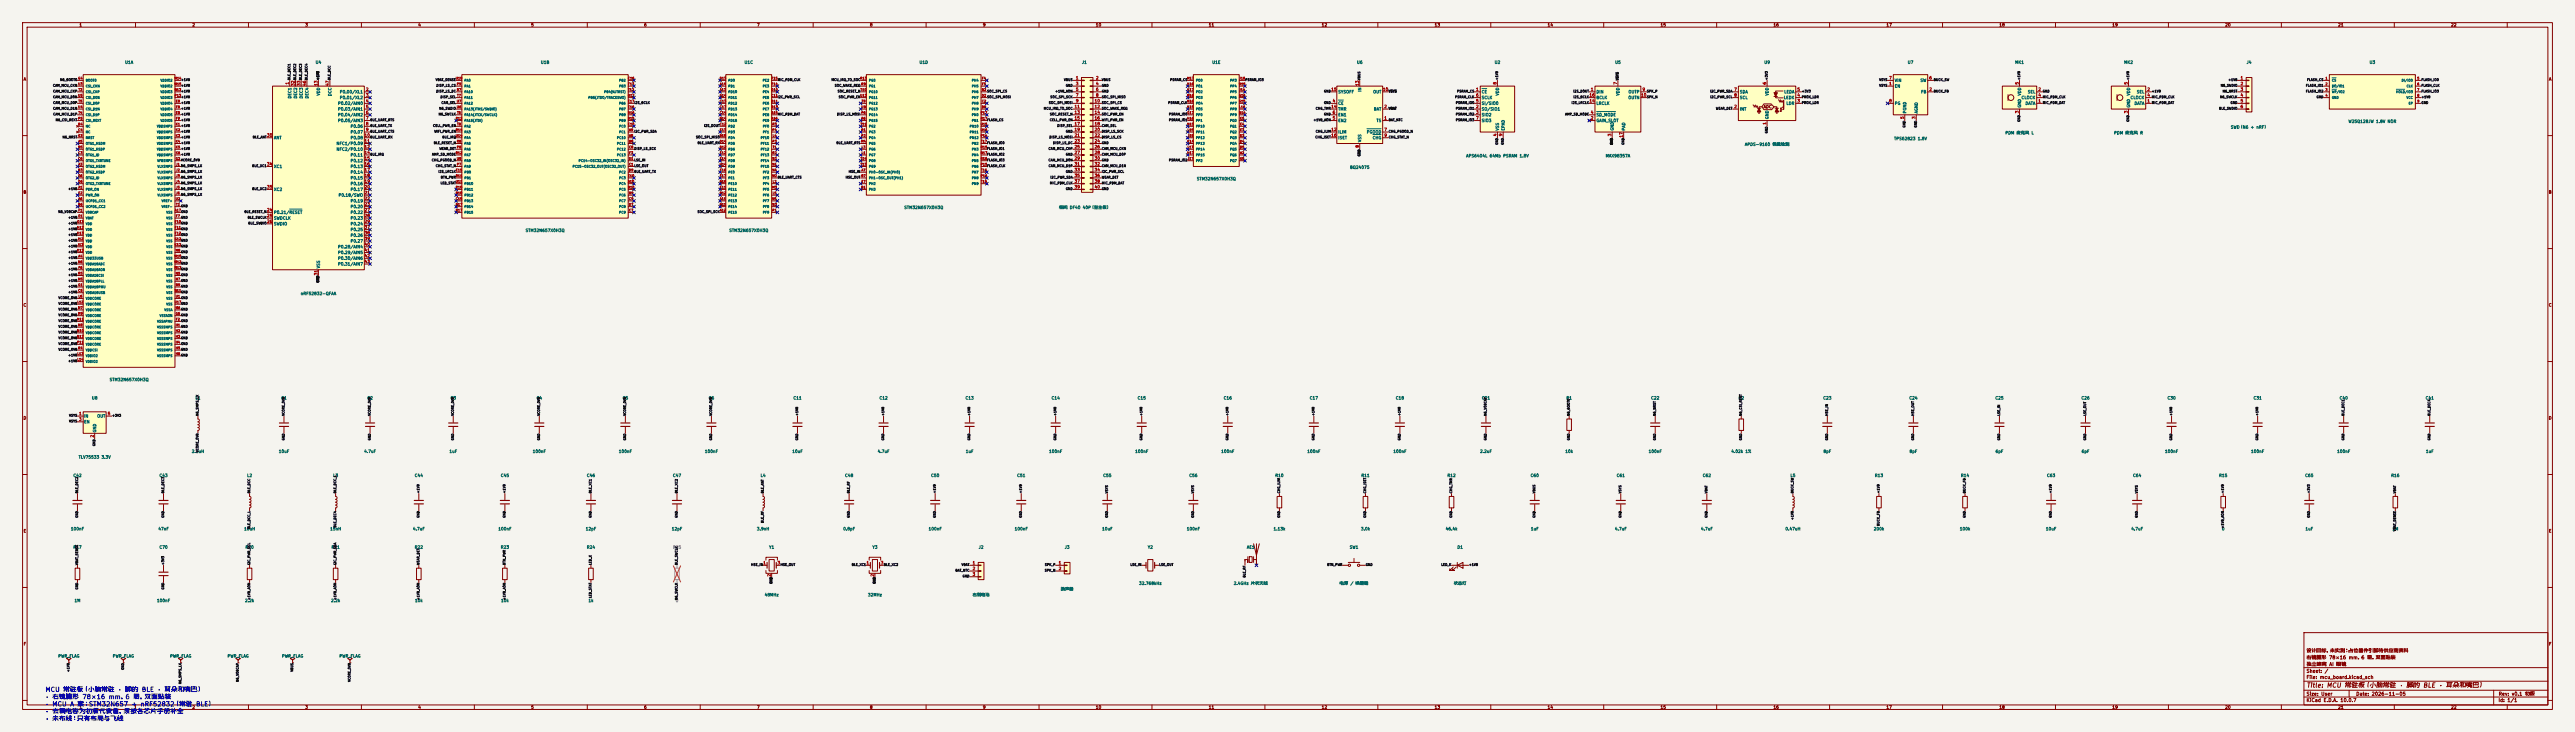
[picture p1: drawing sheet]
<svg xmlns="http://www.w3.org/2000/svg" width="1140mm" height="324mm" viewBox="0 0 1140 324" stroke-linecap="round" stroke-linejoin="round" font-family="sans-serif">
<defs><g id="words">
<text font-size="2" fill="#840000" x="1021" y="304.8">Title: MCU 常驻板（小脑常驻 · 脚的 BLE · 耳朵和嘴巴）</text>
<g font-size="2" fill="#0000c2">
<text x="19.9" y="306.7">MCU 常驻板（小脑常驻 · 脚的 BLE · 耳朵和嘴巴）</text>
<text x="19.9" y="309.9">· 右镜腿形 78×16 mm，6 层，双面贴装</text>
<text x="19.9" y="313.2">· MCU A 案：STM32N657 + nRF52832（常驻 BLE）</text>
<text x="19.9" y="316.4">· 去耦电容为初版代表值，须按各芯片手册补全</text>
<text x="19.9" y="319.6">· 未布线：只有布局与飞线</text>
</g>
<g font-size="1.5" fill="#840000">
<text x="1021" y="292.2">右镜腿形 78×16 mm，6 层，双面贴装</text>
<text x="1021" y="289.2">设计目标，未实测；占位器件引脚待供应商资料</text>
<text x="1021" y="298.2">Sheet: /</text>
<text x="1021" y="295.2">独立蜂窝 AI 眼镜</text>
<text x="1021" y="300.9">File: mcu_board.kicad_sch</text>
<text x="1021" y="311.1">KiCad E.D.A. 10.0.7</text>
<text x="1021" y="308.3">Size: User</text>
<text x="1043" y="308.3">Date: 2026-11-05</text>
<text x="1106" y="311.1">Id: 1/1</text>
<text x="1106" y="308.3">Rev: v0.1 初版</text>
</g>
<g font-size="1.3" fill="#840000">
<text x="35" y="12">1</text>
<text x="85" y="12">2</text>
<text x="135" y="12">3</text>
<text x="185" y="12">4</text>
<text x="235" y="12">5</text>
<text x="285" y="12">6</text>
<text x="335" y="12">7</text>
<text x="385" y="12">8</text>
<text x="435" y="12">9</text>
<text x="485" y="12">10</text>
<text x="535" y="12">11</text>
<text x="585" y="12">12</text>
<text x="635" y="12">13</text>
<text x="685" y="12">14</text>
<text x="735" y="12">15</text>
<text x="785" y="12">16</text>
<text x="835" y="12">17</text>
<text x="885" y="12">18</text>
<text x="935" y="12">19</text>
<text x="985" y="12">20</text>
<text x="1035" y="12">21</text>
<text x="1085" y="12">22</text>
<text x="10.3" y="36">A</text>
<text x="1128.3" y="36">A</text>
<text x="780.6" y="48.2">ADC</text>
<text x="10.2" y="86">B</text>
<text x="1128.2" y="86">B</text>
<text x="10.2" y="136">C</text>
<text x="1128.2" y="136">C</text>
<text x="10.2" y="186">D</text>
<text x="1128.2" y="186">D</text>
<text x="10.3" y="236">E</text>
<text x="1128.3" y="236">E</text>
<text x="10.3" y="286">F</text>
<text x="1128.3" y="286">F</text>
<text x="35" y="314">1</text>
<text x="85" y="314">2</text>
<text x="135" y="314">3</text>
<text x="185" y="314">4</text>
<text x="235" y="314">5</text>
<text x="285" y="314">6</text>
<text x="335" y="314">7</text>
<text x="385" y="314">8</text>
<text x="435" y="314">9</text>
<text x="485" y="314">10</text>
<text x="535" y="314">11</text>
<text x="585" y="314">12</text>
<text x="635" y="314">13</text>
<text x="685" y="314">14</text>
<text x="735" y="314">15</text>
<text x="785" y="314">16</text>
<text x="835" y="314">17</text>
<text x="885" y="314">18</text>
<text x="935" y="314">19</text>
<text x="985" y="314">20</text>
<text x="1035" y="314">21</text>
<text x="1085" y="314">22</text>
</g>
<g font-size="1.3" fill="#006464">
<text x="55.2" y="28.5">U1A</text>
<text x="139.6" y="28.5">U4</text>
<text x="239.3" y="28.5">U1B</text>
<text x="329.4" y="28.5">U1C</text>
<text x="406.9" y="28.5">U1D</text>
<text x="478.8" y="28.5">J1</text>
<text x="536.5" y="28.5">U1E</text>
<text x="600.6" y="28.5">U6</text>
<text x="661.5" y="28.5">U2</text>
<text x="714.9" y="28.5">U5</text>
<text x="780.9" y="28.5">U9</text>
<text x="844.4" y="28.5">U7</text>
<text x="892" y="28.5">MK1</text>
<text x="940.2" y="28.5">MK2</text>
<text x="994.5" y="28.5">J4</text>
<text x="1048.9" y="28.5">U3</text>
<text x="150.3" y="41.6">P0.00/XL1</text>
<text x="592.3" y="41.6">SYSOFF</text>
<text x="602.9" y="40.8" transform="rotate(-90 602.9 40.8)">IN</text>
<text x="607.8" y="41.6">OUT</text>
<text x="655.8" y="41.6">CE</text>
<text x="706.6" y="41.6">DIN</text>
<text x="720.8" y="41.6">OUTP</text>
<text x="770.1" y="41.6">SDA</text>
<text x="789.7" y="41.6">LEDA</text>
<text x="838.7" y="39.1">EN</text>
<text x="838.7" y="36.5">VIN</text>
<text x="850" y="36.5">SW</text>
<text x="850.3" y="41.6">FB</text>
<text x="897.6" y="41.6">SEL</text>
<text x="945.8" y="41.6">SEL</text>
<text x="129.2" y="43.8" transform="rotate(-90 129.2 43.8)">DEC1</text>
<text x="131.8" y="43.8" transform="rotate(-90 131.8 43.8)">DEC2</text>
<text x="134.3" y="43.8" transform="rotate(-90 134.3 43.8)">DEC3</text>
<text x="136.9" y="43.8" transform="rotate(-90 136.9 43.8)">DEC4</text>
<text x="141.9" y="42.5" transform="rotate(-90 141.9 42.5)">VDD</text>
<text x="147" y="42.7" transform="rotate(-90 147 42.7)">DCC</text>
<text x="149.5" y="46.7">P0.02/AIN0</text>
<text x="150.3" y="44.2">P0.01/XL2</text>
<text x="592.3" y="46.7">CE</text>
<text x="655.8" y="46.7">SI/SIO0</text>
<text x="655.8" y="44.2">SCLK</text>
<text x="663.9" y="42.5" transform="rotate(-90 663.9 42.5)">VDD</text>
<text x="706.6" y="46.7">LRCLK</text>
<text x="706.6" y="44.2">BCLK</text>
<text x="717.2" y="42.5" transform="rotate(-90 717.2 42.5)">VDD</text>
<text x="720.7" y="44.2">OUTN</text>
<text x="770.1" y="44.2">SCL</text>
<text x="783.3" y="42.5" transform="rotate(-90 783.3 42.5)">VDD</text>
<text x="789.6" y="44.2">LEDK</text>
<text x="790.7" y="46.7">LDR</text>
<text x="838.7" y="46.7">PG</text>
<text x="894.8" y="44.2">CLOCK</text>
<text x="895" y="47.8" transform="rotate(-90 895 47.8)">GND</text>
<text x="895" y="42.5" transform="rotate(-90 895 42.5)">VDD</text>
<text x="896.6" y="46.7">DATA</text>
<text x="943.1" y="44.2">CLOCK</text>
<text x="943.3" y="47.8" transform="rotate(-90 943.3 47.8)">GND</text>
<text x="943.3" y="42.5" transform="rotate(-90 943.3 42.5)">VDD</text>
<text x="944.8" y="46.7">DATA</text>
<text x="149.5" y="49.2">P0.03/AIN1</text>
<text x="149.5" y="51.8">P0.04/AIN2</text>
<text x="592.3" y="51.8">EN1</text>
<text x="592.3" y="49.2">TMR</text>
<text x="608.1" y="49.2">BAT</text>
<text x="655.8" y="49.2">SO/SIO1</text>
<text x="655.8" y="51.8">SIO2</text>
<text x="706.6" y="51.8">SD_MODE</text>
<text x="770.1" y="49.2">INT</text>
<text x="783.3" y="52.9" transform="rotate(-90 783.3 52.9)">GND</text>
<text x="844.2" y="50.3" transform="rotate(-90 844.2 50.3)">PGND</text>
<text x="849.3" y="50.3" transform="rotate(-90 849.3 50.3)">AGND</text>
<text x="149.5" y="54.3">P0.05/AIN3</text>
<text x="155.1" y="56.9">P0.06</text>
<text x="155.1" y="59.4">P0.07</text>
<text x="592.3" y="54.3">EN2</text>
<text x="592.3" y="59.4">ILIM</text>
<text x="604.9" y="59.4">PGOOD</text>
<text x="609.2" y="54.3">TS</text>
<text x="655.8" y="54.3">SIO3</text>
<text x="663.9" y="58" transform="rotate(-90 663.9 58)">VSS</text>
<text x="666.4" y="58" transform="rotate(-90 666.4 58)">EPAD</text>
<text x="706.6" y="54.3">GAIN_SLOT</text>
<text x="714.7" y="58" transform="rotate(-90 714.7 58)">GND</text>
<text x="719.8" y="58" transform="rotate(-90 719.8 58)">PAD</text>
<text x="887.7" y="59.8">PDM 麦克风 L</text>
<text x="935.8" y="59.8">PDM 麦克风 R</text>
<text x="987.5" y="57.2">SWD（N6 + nRF）</text>
<text x="1039.5" y="54.7">W25Q128JW 1.8V NOR</text>
<text x="121.1" y="61.9">ANT</text>
<text x="148.8" y="64.5">NFC1/P0.09</text>
<text x="155.1" y="61.9">P0.08</text>
<text x="592.3" y="61.9">ISET</text>
<text x="602.9" y="63" transform="rotate(-90 602.9 63)">VSS</text>
<text x="607.5" y="61.9">CHG</text>
<text x="772.3" y="64.9">APDS-9160 佩戴检测</text>
<text x="838.4" y="62.3">TPS62823 1.8V</text>
<text x="148.8" y="67">NFC2/P0.10</text>
<text x="155.1" y="69.6">P0.11</text>
<text x="648.9" y="69.9">APS6404L 64Mb PSRAM 1.8V</text>
<text x="710.7" y="69.9">MAX98357A</text>
<text x="121.1" y="74.6">XC1</text>
<text x="155.1" y="72.1">P0.12</text>
<text x="155.1" y="74.6">P0.13</text>
<text x="155.1" y="77.2">P0.14</text>
<text x="597.5" y="75">BQ24075</text>
<text x="155.1" y="79.7">P0.15</text>
<text x="155.1" y="82.3">P0.16</text>
<text x="529.7" y="80.1">STM32N657X0H3Q</text>
<text x="121.1" y="84.8">XC2</text>
<text x="149.7" y="87.3">P0.18/SWO</text>
<text x="155.1" y="84.8">P0.17</text>
<text x="155.1" y="89.9">P0.19</text>
<text x="121.1" y="95">P0.21/RESET</text>
<text x="155.1" y="92.4">P0.20</text>
<text x="155.1" y="95">P0.22</text>
<text x="400.2" y="92.8">STM32N657X0H3Q</text>
<text x="468.7" y="92.8">板间 DF40 40P（至主板）</text>
<text x="121.1" y="97.5">SWDCLK</text>
<text x="121.1" y="100">SWDIO</text>
<text x="155.1" y="97.5">P0.23</text>
<text x="155.1" y="100">P0.24</text>
<text x="155.1" y="102.6">P0.25</text>
<text x="155.1" y="105.1">P0.26</text>
<text x="155.1" y="107.7">P0.27</text>
<text x="232.5" y="103">STM32N657X0H3Q</text>
<text x="322.7" y="103">STM32N657X0H3Q</text>
<text x="149.5" y="110.2">P0.28/AIN4</text>
<text x="149.5" y="112.7">P0.29/AIN5</text>
<text x="141.9" y="118.9" transform="rotate(-90 141.9 118.9)">VSS</text>
<text x="149.5" y="115.3">P0.30/AIN6</text>
<text x="149.5" y="117.8">P0.31/AIN7</text>
<text x="133" y="130.9">nRF52832-QFAA</text>
<text x="48.4" y="169">STM32N657X0H3Q</text>
<text x="40.5" y="177.1">U8</text>
<text x="86.4" y="177.1">L1</text>
<text x="124.4" y="177.1">C1</text>
<text x="162.5" y="177.1">C2</text>
<text x="199.3" y="177.1">C3</text>
<text x="237.4" y="177.1">C4</text>
<text x="275.5" y="177.1">C5</text>
<text x="313.6" y="177.1">C6</text>
<text x="351.1" y="177.1">C11</text>
<text x="389.2" y="177.1">C12</text>
<text x="427.3" y="177.1">C13</text>
<text x="465.4" y="177.1">C14</text>
<text x="503.5" y="177.1">C15</text>
<text x="541.6" y="177.1">C16</text>
<text x="579.7" y="177.1">C17</text>
<text x="617.8" y="177.1">C18</text>
<text x="655.9" y="177.1">C21</text>
<text x="693.3" y="177.1">R1</text>
<text x="730.8" y="177.1">C22</text>
<text x="769.5" y="177.1">R2</text>
<text x="807" y="177.1">C23</text>
<text x="845.1" y="177.1">C24</text>
<text x="883.2" y="177.1">C25</text>
<text x="921.3" y="177.1">C26</text>
<text x="959.4" y="177.1">C30</text>
<text x="997.5" y="177.1">C31</text>
<text x="1035.6" y="177.1">C40</text>
<text x="1073.7" y="177.1">C41</text>
<text x="37.1" y="185.1">IN</text>
<text x="42.9" y="185.1">OUT</text>
<text x="37.1" y="187.7">EN</text>
<text x="42.9" y="191.6" transform="rotate(-90 42.9 191.6)">GND</text>
<text x="34.7" y="203.3">TLV75533 3.3V</text>
<text x="84.8" y="200.8">2.2uH</text>
<text x="123.3" y="200.8">10uF</text>
<text x="161.1" y="200.8">4.7uF</text>
<text x="198.8" y="200.8">1uF</text>
<text x="235.7" y="200.8">100nF</text>
<text x="273.8" y="200.8">100nF</text>
<text x="311.9" y="200.8">100nF</text>
<text x="350.6" y="200.8">10uF</text>
<text x="388.4" y="200.8">4.7uF</text>
<text x="427.4" y="200.8">1uF</text>
<text x="464.3" y="200.8">100nF</text>
<text x="502.4" y="200.8">100nF</text>
<text x="540.5" y="200.8">100nF</text>
<text x="578.6" y="200.8">100nF</text>
<text x="616.7" y="200.8">100nF</text>
<text x="655.1" y="200.8">2.2uF</text>
<text x="692.8" y="200.8">10k</text>
<text x="729.7" y="200.8">100nF</text>
<text x="766.3" y="200.8">4.02k 1%</text>
<text x="807.1" y="200.8">8pF</text>
<text x="845.2" y="200.8">8pF</text>
<text x="883.3" y="200.8">6pF</text>
<text x="921.4" y="200.8">6pF</text>
<text x="958.3" y="200.8">100nF</text>
<text x="996.4" y="200.8">100nF</text>
<text x="1034.5" y="200.8">100nF</text>
<text x="1073.8" y="200.8">1uF</text>
<text x="32.3" y="211.4">C42</text>
<text x="70.4" y="211.4">C43</text>
<text x="109.2" y="211.4">L2</text>
<text x="147.3" y="211.4">L3</text>
<text x="183.4" y="211.4">C44</text>
<text x="221.5" y="211.4">C45</text>
<text x="259.6" y="211.4">C46</text>
<text x="297.7" y="211.4">C47</text>
<text x="336.6" y="211.4">L4</text>
<text x="373.9" y="211.4">C48</text>
<text x="412" y="211.4">C50</text>
<text x="450.1" y="211.4">C51</text>
<text x="488.2" y="211.4">C55</text>
<text x="526.3" y="211.4">C56</text>
<text x="564.4" y="211.4">R10</text>
<text x="602.5" y="211.4">R11</text>
<text x="640.6" y="211.4">R12</text>
<text x="677.5" y="211.4">C60</text>
<text x="715.6" y="211.4">C61</text>
<text x="753.7" y="211.4">C62</text>
<text x="792.5" y="211.4">L5</text>
<text x="829.9" y="211.4">R13</text>
<text x="868" y="211.4">R14</text>
<text x="906.1" y="211.4">C63</text>
<text x="944.2" y="211.4">C64</text>
<text x="982.3" y="211.4">R15</text>
<text x="1020.4" y="211.4">C65</text>
<text x="1058.5" y="211.4">R16</text>
<text x="31.2" y="235">100nF</text>
<text x="69.9" y="235">47nF</text>
<text x="107.9" y="235">10uH</text>
<text x="146" y="235">15nH</text>
<text x="182.7" y="235">4.7uF</text>
<text x="220.5" y="235">100nF</text>
<text x="259.2" y="235">12pF</text>
<text x="297.3" y="235">12pF</text>
<text x="334.9" y="235">3.9nH</text>
<text x="373.2" y="235">0.8pF</text>
<text x="411" y="235">100nF</text>
<text x="449.1" y="235">100nF</text>
<text x="487.8" y="235">10uF</text>
<text x="525.3" y="235">100nF</text>
<text x="563.7" y="235">1.13k</text>
<text x="602.4" y="235">3.0k</text>
<text x="639.9" y="235">46.4k</text>
<text x="677.6" y="235">1uF</text>
<text x="714.8" y="235">4.7uF</text>
<text x="752.9" y="235">4.7uF</text>
<text x="790.3" y="235">0.47uH</text>
<text x="829.4" y="235">200k</text>
<text x="867.5" y="235">100k</text>
<text x="905.6" y="235">10uF</text>
<text x="943.4" y="235">4.7uF</text>
<text x="983.5" y="235">0</text>
<text x="1020.5" y="235">1uF</text>
<text x="1059" y="235">1M</text>
<text x="32.3" y="243.2">R17</text>
<text x="70.4" y="243.2">C70</text>
<text x="108.5" y="243.2">R20</text>
<text x="146.6" y="243.2">R21</text>
<text x="183.4" y="243.2">R22</text>
<text x="221.5" y="243.2">R23</text>
<text x="259.6" y="243.2">R24</text>
<text x="340.4" y="243.2">Y1</text>
<text x="386.1" y="243.2">Y3</text>
<text x="433.1" y="243.2">J2</text>
<text x="471.2" y="243.2">J3</text>
<text x="508" y="243.2">Y2</text>
<text x="551.9" y="243.2">AE1</text>
<text x="597.4" y="243.2">SW1</text>
<text x="645.1" y="243.2">D1</text>
<text x="469.5" y="261.7">扬声器</text>
<text x="504.1" y="259.2">32.768kHz</text>
<text x="546" y="259.2">2.4GHz 片状天线</text>
<text x="593" y="259.2">电源 / 唤醒键</text>
<text x="643.5" y="259.2">状态灯</text>
<text x="32.8" y="266.8">1M</text>
<text x="69.3" y="266.8">100nF</text>
<text x="108.3" y="266.8">2.2k</text>
<text x="146.4" y="266.8">2.2k</text>
<text x="183.6" y="266.8">10k</text>
<text x="221.7" y="266.8">10k</text>
<text x="260.4" y="266.8">1k</text>
<text x="338.4" y="264.3">48MHz</text>
<text x="384.1" y="264.3">32MHz</text>
<text x="430.5" y="264.3">右侧电池</text>
<text x="25.6" y="291.4">PWR_FLAG</text>
<text x="49.8" y="291.4">PWR_FLAG</text>
<text x="75.2" y="291.4">PWR_FLAG</text>
<text x="100.6" y="291.4">PWR_FLAG</text>
<text x="124.7" y="291.4">PWR_FLAG</text>
<text x="150.1" y="291.4">PWR_FLAG</text>
</g>
<g font-size="1.3" fill="#a90000">
<text x="476.2" y="35.4">1</text>
<text x="485" y="35.4">2</text>
<text x="836.2" y="35.4">7</text>
<text x="854" y="35.4">6</text>
<text x="991.8" y="35.4">1</text>
<text x="128.1" y="37.6" transform="rotate(-90 128.1 37.6)">1</text>
<text x="130.7" y="38.2" transform="rotate(-90 130.7 38.2)">32</text>
<text x="133.2" y="38.2" transform="rotate(-90 133.2 38.2)">33</text>
<text x="135.8" y="38.2" transform="rotate(-90 135.8 38.2)">46</text>
<text x="140.8" y="38.2" transform="rotate(-90 140.8 38.2)">13</text>
<text x="145.9" y="38.2" transform="rotate(-90 145.9 38.2)">47</text>
<text x="161.8" y="40.5">2</text>
<text x="476.2" y="38">3</text>
<text x="476.2" y="40.5">5</text>
<text x="485" y="38">4</text>
<text x="485" y="40.5">6</text>
<text x="589.2" y="40.5">15</text>
<text x="601.8" y="38.2" transform="rotate(-90 601.8 38.2)">13</text>
<text x="612.1" y="40.5">10</text>
<text x="653.3" y="40.5">1</text>
<text x="662.8" y="37.6" transform="rotate(-90 662.8 37.6)">8</text>
<text x="704.1" y="40.5">1</text>
<text x="716.1" y="37.6" transform="rotate(-90 716.1 37.6)">7</text>
<text x="727" y="40.5">9</text>
<text x="767.6" y="40.5">7</text>
<text x="782.2" y="37.6" transform="rotate(-90 782.2 37.6)">6</text>
<text x="795.6" y="40.5">5</text>
<text x="836.2" y="38">1</text>
<text x="854" y="40.5">2</text>
<text x="893.9" y="37.6" transform="rotate(-90 893.9 37.6)">5</text>
<text x="902.2" y="40.5">2</text>
<text x="942.2" y="37.6" transform="rotate(-90 942.2 37.6)">5</text>
<text x="950.5" y="40.5">2</text>
<text x="991.8" y="38">2</text>
<text x="991.8" y="40.5">3</text>
<text x="161.8" y="43.1">3</text>
<text x="161.8" y="45.6">4</text>
<text x="476.2" y="43.1">7</text>
<text x="476.2" y="45.6">9</text>
<text x="484.4" y="45.6">10</text>
<text x="485" y="43.1">8</text>
<text x="589.8" y="45.6">4</text>
<text x="653.3" y="45.6">5</text>
<text x="653.3" y="43.1">6</text>
<text x="703.5" y="45.6">14</text>
<text x="703.5" y="43.1">16</text>
<text x="726.4" y="43.1">10</text>
<text x="767.6" y="43.1">8</text>
<text x="795.6" y="45.6">3</text>
<text x="795.6" y="43.1">4</text>
<text x="836.2" y="45.6">8</text>
<text x="902.2" y="45.6">1</text>
<text x="902.2" y="43.1">4</text>
<text x="950.5" y="45.6">1</text>
<text x="950.5" y="43.1">4</text>
<text x="991.8" y="43.1">4</text>
<text x="991.8" y="45.6">5</text>
<text x="161.8" y="48.1">5</text>
<text x="161.8" y="50.7">6</text>
<text x="161.8" y="53.2">7</text>
<text x="475.5" y="48.1">11</text>
<text x="475.5" y="50.7">13</text>
<text x="475.5" y="53.2">15</text>
<text x="484.4" y="48.1">12</text>
<text x="484.4" y="50.7">14</text>
<text x="484.4" y="53.2">16</text>
<text x="589.2" y="48.1">14</text>
<text x="589.8" y="53.2">5</text>
<text x="589.8" y="50.7">6</text>
<text x="612.7" y="53.2">1</text>
<text x="612.7" y="48.1">2</text>
<text x="653.3" y="48.1">2</text>
<text x="653.3" y="50.7">3</text>
<text x="653.3" y="53.2">7</text>
<text x="704.1" y="53.2">2</text>
<text x="704.1" y="50.7">4</text>
<text x="767.6" y="48.1">2</text>
<text x="843.1" y="52.8" transform="rotate(-90 843.1 52.8)">5</text>
<text x="848.2" y="52.8" transform="rotate(-90 848.2 52.8)">3</text>
<text x="893.9" y="50.3" transform="rotate(-90 893.9 50.3)">3</text>
<text x="942.2" y="50.3" transform="rotate(-90 942.2 50.3)">3</text>
<text x="991.8" y="48.1">6</text>
<text x="161.8" y="55.8">8</text>
<text x="161.8" y="58.3">9</text>
<text x="475.5" y="55.8">17</text>
<text x="475.5" y="58.3">19</text>
<text x="484.4" y="55.8">18</text>
<text x="484.4" y="58.3">20</text>
<text x="589.2" y="58.3">12</text>
<text x="612.7" y="58.3">7</text>
<text x="782.2" y="55.4" transform="rotate(-90 782.2 55.4)">1</text>
<text x="118" y="60.8">30</text>
<text x="161.2" y="60.8">10</text>
<text x="161.2" y="63.4">11</text>
<text x="161.2" y="65.9">12</text>
<text x="475.5" y="60.8">21</text>
<text x="475.5" y="63.4">23</text>
<text x="475.5" y="65.9">25</text>
<text x="484.4" y="60.8">22</text>
<text x="484.4" y="63.4">24</text>
<text x="484.4" y="65.9">26</text>
<text x="589.2" y="60.8">16</text>
<text x="601.8" y="65.5" transform="rotate(-90 601.8 65.5)">8</text>
<text x="612.7" y="60.8">9</text>
<text x="662.8" y="60.4" transform="rotate(-90 662.8 60.4)">4</text>
<text x="665.3" y="60.4" transform="rotate(-90 665.3 60.4)">9</text>
<text x="713.6" y="60.4" transform="rotate(-90 713.6 60.4)">3</text>
<text x="718.7" y="61" transform="rotate(-90 718.7 61)">17</text>
<text x="161.2" y="68.5">14</text>
<text x="161.2" y="71">15</text>
<text x="475.5" y="68.5">27</text>
<text x="475.5" y="71">29</text>
<text x="484.4" y="68.5">28</text>
<text x="484.4" y="71">30</text>
<text x="118" y="73.5">34</text>
<text x="161.2" y="73.5">16</text>
<text x="161.2" y="76.1">17</text>
<text x="475.5" y="73.5">31</text>
<text x="475.5" y="76.1">33</text>
<text x="484.4" y="73.5">32</text>
<text x="484.4" y="76.1">34</text>
<text x="118" y="83.7">35</text>
<text x="161.2" y="78.6">18</text>
<text x="161.2" y="81.2">19</text>
<text x="161.2" y="83.7">20</text>
<text x="475.5" y="78.6">35</text>
<text x="475.5" y="81.2">37</text>
<text x="475.5" y="83.7">39</text>
<text x="484.4" y="78.6">36</text>
<text x="484.4" y="81.2">38</text>
<text x="484.4" y="83.7">40</text>
<text x="161.2" y="86.2">21</text>
<text x="161.2" y="88.8">22</text>
<text x="118" y="93.9">24</text>
<text x="161.2" y="91.3">23</text>
<text x="161.2" y="93.9">27</text>
<text x="118" y="96.4">25</text>
<text x="118" y="98.9">26</text>
<text x="161.2" y="96.4">28</text>
<text x="161.2" y="98.9">29</text>
<text x="161.2" y="101.5">37</text>
<text x="161.2" y="104">38</text>
<text x="161.2" y="106.6">39</text>
<text x="161.2" y="109.1">40</text>
<text x="161.2" y="111.6">41</text>
<text x="161.2" y="114.2">42</text>
<text x="161.2" y="116.7">43</text>
<text x="140.8" y="122" transform="rotate(-90 140.8 122)">31</text>
<text x="34.8" y="184">1</text>
<text x="47.5" y="184">5</text>
<text x="34.8" y="186.6">3</text>
<text x="41.8" y="193.8" transform="rotate(-90 41.8 193.8)">2</text>
<text x="337.7" y="250.1">1</text>
<text x="344.1" y="250.1">3</text>
<text x="383.4" y="250.1">1</text>
<text x="389.8" y="250.1">3</text>
<text x="430.4" y="250.1">1</text>
<text x="468.5" y="250.1">1</text>
<text x="341.5" y="255.4" transform="rotate(-90 341.5 255.4)">2</text>
<text x="387.2" y="255.4" transform="rotate(-90 387.2 255.4)">2</text>
<text x="430.4" y="252.6">2</text>
<text x="430.4" y="255.2">3</text>
<text x="468.5" y="252.6">2</text>
</g>
<g font-size="1.3" fill="#939391">
<text x="297.7" y="243.2">R25</text>
<text x="299" y="266.8">0</text>
</g>
<g font-size="1" fill="#a90000">
<text x="34.5" y="35.4">G4</text>
<text x="77.1" y="35.4">M14</text>
<text x="201.6" y="35.4">U10</text>
<text x="277.8" y="35.4">C16</text>
<text x="318.5" y="35.4">D13</text>
<text x="341.4" y="35.4">F15</text>
<text x="380.7" y="35.4">R13</text>
<text x="434.6" y="35.4">F4</text>
<text x="525.4" y="35.4">M17</text>
<text x="548.5" y="35.4">J16</text>
<text x="1029.4" y="35.4">1</text>
<text x="1070" y="35.4">5</text>
<text x="34.5" y="37.9">U3</text>
<text x="34.6" y="40.5">T3</text>
<text x="77.1" y="37.9">M15</text>
<text x="77.2" y="40.5">N13</text>
<text x="202.1" y="37.9">P9</text>
<text x="202.1" y="40.5">R7</text>
<text x="277.9" y="37.9">F13</text>
<text x="278" y="40.5">T12</text>
<text x="318.6" y="40.5">A13</text>
<text x="318.6" y="37.9">A14</text>
<text x="341.3" y="40.5">D10</text>
<text x="341.4" y="37.9">F14</text>
<text x="380.8" y="40.5">T10</text>
<text x="381.2" y="37.9">R9</text>
<text x="434.5" y="40.5">B2</text>
<text x="434.6" y="37.9">F5</text>
<text x="525.5" y="37.9">K16</text>
<text x="525.5" y="40.5">K17</text>
<text x="548.3" y="37.9">H15</text>
<text x="548.5" y="40.5">J14</text>
<text x="1029.4" y="37.9">2</text>
<text x="1029.4" y="40.5">3</text>
<text x="1070" y="37.9">6</text>
<text x="1070" y="40.5">7</text>
<text x="34.5" y="43">U5</text>
<text x="34.6" y="45.6">T5</text>
<text x="77.2" y="43">P13</text>
<text x="77.7" y="45.6">E8</text>
<text x="202.1" y="45.6">U7</text>
<text x="202.2" y="43">T7</text>
<text x="277.8" y="43">U12</text>
<text x="277.9" y="45.6">E17</text>
<text x="318.5" y="45.6">C13</text>
<text x="318.5" y="43">G14</text>
<text x="341.3" y="43">C11</text>
<text x="341.3" y="45.6">D11</text>
<text x="380.7" y="43">U13</text>
<text x="381.3" y="45.6">T9</text>
<text x="434.5" y="45.6">C2</text>
<text x="434.5" y="43">D2</text>
<text x="525.4" y="43">M16</text>
<text x="525.5" y="45.6">N16</text>
<text x="548.4" y="45.6">G15</text>
<text x="548.4" y="43">G16</text>
<text x="1029.4" y="43">4</text>
<text x="1070" y="43">8</text>
<text x="1070" y="45.6">9</text>
<text x="34.5" y="48.1">U4</text>
<text x="34.5" y="53.2">P5</text>
<text x="34.6" y="50.6">T4</text>
<text x="77.7" y="50.6">E9</text>
<text x="77.7" y="48.1">F8</text>
<text x="77.7" y="53.2">F9</text>
<text x="201.6" y="53.2">P12</text>
<text x="202.1" y="48.1">U6</text>
<text x="202.2" y="50.6">T6</text>
<text x="277.8" y="53.2">D15</text>
<text x="277.8" y="50.6">D16</text>
<text x="277.9" y="48.1">E16</text>
<text x="318.5" y="53.2">B14</text>
<text x="318.5" y="50.6">C14</text>
<text x="318.5" y="48.1">C17</text>
<text x="341.3" y="48.1">B13</text>
<text x="341.4" y="50.6">A15</text>
<text x="341.4" y="53.2">A16</text>
<text x="381.2" y="48.1">U9</text>
<text x="381.2" y="50.6">P6</text>
<text x="381.2" y="53.2">R6</text>
<text x="434.1" y="50.6">P17</text>
<text x="434.1" y="53.2">R17</text>
<text x="434.5" y="48.1">D8</text>
<text x="525.5" y="53.2">H16</text>
<text x="525.5" y="50.6">G17</text>
<text x="525.5" y="48.1">K15</text>
<text x="548.3" y="50.6">N14</text>
<text x="548.5" y="48.1">L16</text>
<text x="548.9" y="53.2">E5</text>
<text x="34.5" y="55.7">B4</text>
<text x="34.5" y="58.3">C4</text>
<text x="77.7" y="55.7">K1</text>
<text x="77.7" y="58.3">K2</text>
<text x="201.6" y="58.3">R14</text>
<text x="202.2" y="55.7">T8</text>
<text x="277.8" y="55.7">C10</text>
<text x="278.4" y="58.3">A9</text>
<text x="318.5" y="55.7">C12</text>
<text x="318.5" y="58.3">E13</text>
<text x="341.8" y="58.3">P4</text>
<text x="341.8" y="55.7">R3</text>
<text x="380.8" y="55.7">T11</text>
<text x="381.2" y="58.3">R1</text>
<text x="434" y="55.7">U15</text>
<text x="434" y="58.3">U16</text>
<text x="525.5" y="55.7">N15</text>
<text x="525.6" y="58.3">L15</text>
<text x="548.9" y="58.3">E3</text>
<text x="548.9" y="55.7">E4</text>
<text x="34.5" y="65.9">B5</text>
<text x="34.5" y="60.8">G3</text>
<text x="34.6" y="63.3">A5</text>
<text x="77.7" y="60.8">K3</text>
<text x="77.7" y="63.3">K4</text>
<text x="77.7" y="65.9">K5</text>
<text x="201.6" y="60.8">U14</text>
<text x="202.1" y="65.9">P8</text>
<text x="202.1" y="63.3">R8</text>
<text x="278.3" y="63.3">B8</text>
<text x="278.3" y="65.9">C8</text>
<text x="278.4" y="60.8">A8</text>
<text x="318.5" y="60.8">B15</text>
<text x="318.5" y="65.9">D12</text>
<text x="318.5" y="63.3">D14</text>
<text x="341.8" y="63.3">P3</text>
<text x="341.9" y="60.8">L4</text>
<text x="341.9" y="65.9">T1</text>
<text x="381.1" y="63.3">M4</text>
<text x="381.2" y="60.8">P2</text>
<text x="381.3" y="65.9">L3</text>
<text x="434.1" y="60.8">P14</text>
<text x="434.1" y="65.9">R15</text>
<text x="434.2" y="63.3">T17</text>
<text x="525.5" y="63.3">K14</text>
<text x="525.6" y="65.9">L17</text>
<text x="525.6" y="60.8">J15</text>
<text x="548.8" y="60.8">D3</text>
<text x="548.8" y="63.3">D4</text>
<text x="548.8" y="65.9">D5</text>
<text x="34.5" y="68.4">C3</text>
<text x="34.5" y="71">C6</text>
<text x="77.7" y="71">G2</text>
<text x="77.7" y="68.4">K6</text>
<text x="201.6" y="68.4">R12</text>
<text x="202.1" y="71">U8</text>
<text x="278.3" y="71">D1</text>
<text x="278.4" y="68.4">F3</text>
<text x="318.5" y="68.4">E12</text>
<text x="318.5" y="71">E14</text>
<text x="341.8" y="71">N2</text>
<text x="341.8" y="68.4">R2</text>
<text x="380.8" y="71">T14</text>
<text x="381.3" y="68.4">L1</text>
<text x="434" y="68.4">N17</text>
<text x="434.1" y="71">R16</text>
<text x="525.5" y="68.4">H17</text>
<text x="525.6" y="71">J17</text>
<text x="548.8" y="71">G5</text>
<text x="548.9" y="68.4">A2</text>
<text x="34.5" y="76">B3</text>
<text x="34.6" y="73.5">A3</text>
<text x="77.8" y="73.5">J1</text>
<text x="77.8" y="76">J2</text>
<text x="201.7" y="76">E15</text>
<text x="202.1" y="73.5">P7</text>
<text x="278.3" y="73.5">C1</text>
<text x="278.3" y="76">D9</text>
<text x="318.5" y="73.5">H14</text>
<text x="318.6" y="76">F16</text>
<text x="341.8" y="73.5">N1</text>
<text x="341.8" y="76">N4</text>
<text x="380.8" y="73.5">T13</text>
<text x="381.3" y="76">A7</text>
<text x="434.1" y="73.5">P15</text>
<text x="434.2" y="76">T16</text>
<text x="34.5" y="81.1">D6</text>
<text x="34.5" y="78.6">E6</text>
<text x="34.6" y="83.7">A1</text>
<text x="77.8" y="78.6">J3</text>
<text x="77.8" y="81.1">J4</text>
<text x="77.8" y="83.7">J5</text>
<text x="201.6" y="81.1">U11</text>
<text x="201.6" y="83.7">P10</text>
<text x="201.6" y="78.6">R11</text>
<text x="277.8" y="83.7">B10</text>
<text x="277.9" y="78.6">E10</text>
<text x="277.9" y="81.1">A10</text>
<text x="318.5" y="81.1">B16</text>
<text x="318.5" y="83.7">E11</text>
<text x="318.6" y="78.6">F17</text>
<text x="341.8" y="78.6">M2</text>
<text x="341.8" y="83.7">M3</text>
<text x="341.9" y="81.1">L2</text>
<text x="381.2" y="83.7">B1</text>
<text x="381.2" y="78.6">B7</text>
<text x="381.2" y="81.1">E7</text>
<text x="434.1" y="78.6">P16</text>
<text x="434.2" y="81.1">T15</text>
<text x="34.5" y="86.2">E2</text>
<text x="34.6" y="88.7">A6</text>
<text x="77.6" y="88.7">U2</text>
<text x="77.8" y="86.2">J6</text>
<text x="201.6" y="88.7">C15</text>
<text x="201.6" y="86.2">R10</text>
<text x="278.3" y="86.2">B9</text>
<text x="278.3" y="88.7">C9</text>
<text x="318.5" y="86.2">B12</text>
<text x="318.6" y="88.7">A11</text>
<text x="341.8" y="88.7">M1</text>
<text x="341.9" y="86.2">L5</text>
<text x="34.5" y="91.3">B6</text>
<text x="34.6" y="93.8">F1</text>
<text x="77.3" y="93.8">A17</text>
<text x="77.8" y="91.3">T2</text>
<text x="201.6" y="91.3">B17</text>
<text x="201.6" y="93.8">D17</text>
<text x="278.3" y="93.8">C7</text>
<text x="278.3" y="91.3">D7</text>
<text x="318.5" y="91.3">B11</text>
<text x="318.6" y="93.8">A12</text>
<text x="341.8" y="91.3">N3</text>
<text x="341.8" y="93.8">P1</text>
<text x="34" y="101.4">H12</text>
<text x="34" y="98.9">G13</text>
<text x="34.5" y="96.4">E1</text>
<text x="77.3" y="98.9">F10</text>
<text x="77.3" y="101.4">F11</text>
<text x="77.7" y="96.4">F7</text>
<text x="34" y="104">H13</text>
<text x="34.1" y="106.5">J12</text>
<text x="77.2" y="106.5">G12</text>
<text x="77.3" y="104">F12</text>
<text x="34" y="111.6">K13</text>
<text x="34.1" y="109.1">J13</text>
<text x="77.2" y="109.1">K12</text>
<text x="77.6" y="111.6">M8</text>
<text x="34.5" y="116.7">N6</text>
<text x="34.6" y="114.1">A4</text>
<text x="34.6" y="119.2">F6</text>
<text x="77.1" y="114.1">M10</text>
<text x="77.1" y="116.7">M12</text>
<text x="77.1" y="119.2">M13</text>
<text x="34.4" y="124.3">M5</text>
<text x="34.5" y="121.8">R5</text>
<text x="77.6" y="121.8">N5</text>
<text x="77.6" y="124.3">N7</text>
<text x="34.5" y="129.4">C5</text>
<text x="34.5" y="126.8">G1</text>
<text x="34.6" y="131.9">L6</text>
<text x="77.2" y="129.4">N11</text>
<text x="77.6" y="126.8">N9</text>
<text x="77.6" y="131.9">U1</text>
<text x="34.1" y="134.5">L12</text>
<text x="34.4" y="137">M7</text>
<text x="77.2" y="134.5">U17</text>
<text x="77.6" y="137">M6</text>
<text x="33.9" y="142.1">M11</text>
<text x="34.4" y="139.5">M9</text>
<text x="77.7" y="139.5">G6</text>
<text x="77.7" y="142.1">F2</text>
<text x="34" y="147.2">N10</text>
<text x="34" y="149.7">N12</text>
<text x="34.5" y="144.6">N8</text>
<text x="77.6" y="144.6">H1</text>
<text x="77.6" y="147.2">H2</text>
<text x="77.6" y="149.7">H3</text>
<text x="34" y="152.2">P11</text>
<text x="34.5" y="154.8">R4</text>
<text x="77.6" y="152.2">H4</text>
<text x="77.6" y="154.8">H5</text>
<text x="34.1" y="157.3">L13</text>
<text x="34.1" y="159.9">L14</text>
<text x="77.6" y="157.3">H6</text>
</g>
<g font-size="1" fill="#0f0f0f">
<text x="128.8" y="35.6" transform="rotate(-90 128.8 35.6)">BLE_DEC1</text>
<text x="131.3" y="35.6" transform="rotate(-90 131.3 35.6)">BLE_DEC2</text>
<text x="133.8" y="35.6" transform="rotate(-90 133.8 35.6)">BLE_DEC3</text>
<text x="136.4" y="35.6" transform="rotate(-90 136.4 35.6)">BLE_DEC4</text>
<text x="141.5" y="35.6" transform="rotate(-90 141.5 35.6)">+1V8</text>
<text x="146.5" y="35.6" transform="rotate(-90 146.5 35.6)">BLE_DCC</text>
<text x="602.5" y="35.6" transform="rotate(-90 602.5 35.6)">VBUS</text>
<text x="663.4" y="35.6" transform="rotate(-90 663.4 35.6)">+1V8</text>
<text x="716.8" y="35.6" transform="rotate(-90 716.8 35.6)">VSYS</text>
<text x="782.8" y="35.6" transform="rotate(-90 782.8 35.6)">+3V3</text>
<text x="894.6" y="35.6" transform="rotate(-90 894.6 35.6)">+1V8</text>
<text x="942.8" y="35.6" transform="rotate(-90 942.8 35.6)">+1V8</text>
<text x="23.3" y="38.6">CAM_MCU_CKN</text>
<text x="23.4" y="41.1">CAM_MCU_CKP</text>
<text x="26.5" y="36.1">N6_BOOT0</text>
<text x="80" y="41.1">+1V8</text>
<text x="80" y="38.6">+1V8</text>
<text x="80" y="36.1">+1V8</text>
<text x="192.7" y="36.1">VBAT_SENSE</text>
<text x="193" y="41.1">DISP_LS_DC</text>
<text x="193.1" y="38.6">DISP_LS_CS</text>
<text x="344.2" y="36.1">MIC_PDM_CLK</text>
<text x="368" y="36.1">MCU_IRQ_TO_SOC</text>
<text x="369.4" y="38.6">SOC_WAKE_REQ</text>
<text x="370.7" y="41.1">SOC_RESET_N</text>
<text x="436.9" y="41.1">SOC_SPI_CS</text>
<text x="467.1" y="41.1">+1V8_AON</text>
<text x="470.9" y="36.1">VBUS</text>
<text x="471.7" y="38.6">GND</text>
<text x="487.7" y="36.1">VBUS</text>
<text x="487.7" y="38.6">GND</text>
<text x="487.7" y="41.1">GND</text>
<text x="517.9" y="36.1">PSRAM_CS</text>
<text x="551.2" y="36.1">PSRAM_IO3</text>
<text x="586" y="41.1">GND</text>
<text x="614.7" y="41.1">VSYS</text>
<text x="644.9" y="41.1">PSRAM_CS</text>
<text x="696.4" y="41.1">I2S_DOUT</text>
<text x="729" y="41.1">SPK_P</text>
<text x="757" y="41.1">I2C_PWR_SDA</text>
<text x="797.6" y="41.1">+3V3</text>
<text x="831.8" y="36.1">VSYS</text>
<text x="831.8" y="38.6">VSYS</text>
<text x="856" y="36.1">BUCK_SW</text>
<text x="856" y="41.1">BUCK_FB</text>
<text x="904.2" y="41.1">GND</text>
<text x="952.5" y="41.1">+1V8</text>
<text x="983" y="38.6">N6_SWDIO</text>
<text x="983.9" y="41.1">N6_NRST</text>
<text x="986.4" y="36.1">+1V8</text>
<text x="1020.7" y="38.6">FLASH_IO1</text>
<text x="1020.7" y="41.1">FLASH_IO2</text>
<text x="1021.3" y="36.1">FLASH_CS</text>
<text x="1071.9" y="41.1">FLASH_IO3</text>
<text x="1071.9" y="38.6">FLASH_CLK</text>
<text x="1071.9" y="36.1">FLASH_IO0</text>
<text x="23.4" y="43.7">CAM_MCU_D0N</text>
<text x="23.4" y="46.2">CAM_MCU_D0P</text>
<text x="80" y="46.2">+1V8</text>
<text x="80" y="43.7">+1V8</text>
<text x="194.9" y="43.7">DISP_SEL</text>
<text x="195.3" y="46.2">CAM_SEL</text>
<text x="280.7" y="46.2">I2S_BCLK</text>
<text x="344.2" y="43.7">I2C_PWR_SCL</text>
<text x="371.2" y="43.7">SOC_PWR_EN</text>
<text x="436.9" y="43.7">SOC_SPI_MOSI</text>
<text x="464.2" y="46.2">SOC_SPI_MOSI</text>
<text x="464.9" y="43.7">SOC_SPI_SCK</text>
<text x="487.7" y="43.7">SOC_SPI_MISO</text>
<text x="487.7" y="46.2">SOC_SPI_CS</text>
<text x="517.1" y="46.2">PSRAM_CLK</text>
<text x="586" y="46.2">GND</text>
<text x="644.1" y="43.7">PSRAM_CLK</text>
<text x="644.4" y="46.2">PSRAM_IO0</text>
<text x="695.6" y="46.2">I2S_LRCLK</text>
<text x="696.4" y="43.7">I2S_BCLK</text>
<text x="729" y="43.7">SPK_N</text>
<text x="757" y="43.7">I2C_PWR_SCL</text>
<text x="797.6" y="43.7">PROX_LDR</text>
<text x="797.6" y="46.2">PROX_LDR</text>
<text x="904.2" y="43.7">MIC_PDM_CLK</text>
<text x="904.2" y="46.2">MIC_PDM_DAT</text>
<text x="952.5" y="43.7">MIC_PDM_CLK</text>
<text x="952.5" y="46.2">MIC_PDM_DAT</text>
<text x="982.7" y="43.7">N6_SWCLK</text>
<text x="987.4" y="46.2">GND</text>
<text x="1025.5" y="43.7">GND</text>
<text x="1071.9" y="43.7">+1V8</text>
<text x="1071.9" y="46.2">GND</text>
<text x="23.4" y="48.8">CAM_MCU_D1N</text>
<text x="23.4" y="51.3">CAM_MCU_D1P</text>
<text x="24.5" y="53.8">N6_CSI_REXT</text>
<text x="80" y="53.8">+1V8</text>
<text x="80" y="51.3">+1V8</text>
<text x="80" y="48.8">+1V8</text>
<text x="163.8" y="53.8">BLE_UART_RTS</text>
<text x="194.1" y="51.3">N6_SWCLK</text>
<text x="194.3" y="48.8">N6_SWDIO</text>
<text x="344.2" y="51.3">MIC_PDM_DAT</text>
<text x="370.5" y="51.3">DISP_LS_MOSI</text>
<text x="436.9" y="53.8">FLASH_CS</text>
<text x="462" y="48.8">MCU_IRQ_TO_SOC</text>
<text x="464.6" y="53.8">CELL_PWR_EN</text>
<text x="464.7" y="51.3">SOC_RESET_N</text>
<text x="487.7" y="48.8">SOC_WAKE_REQ</text>
<text x="487.7" y="51.3">SOC_PWR_EN</text>
<text x="487.7" y="53.8">WIFI_PWR_EN</text>
<text x="517.4" y="51.3">PSRAM_IO0</text>
<text x="517.4" y="53.8">PSRAM_IO1</text>
<text x="581.4" y="53.8">+1V8_AON</text>
<text x="582.4" y="48.8">CHG_TMR</text>
<text x="586" y="51.3">GND</text>
<text x="614.7" y="48.8">VBAT</text>
<text x="614.7" y="53.8">BAT_NTC</text>
<text x="644.4" y="53.8">PSRAM_IO3</text>
<text x="644.4" y="51.3">PSRAM_IO2</text>
<text x="644.4" y="48.8">PSRAM_IO1</text>
<text x="692.8" y="51.3">AMP_SD_MODE</text>
<text x="759.5" y="48.8">WEAR_DET</text>
<text x="982.3" y="48.8">BLE_SWDIO</text>
<text x="80" y="58.9">+1V8</text>
<text x="80" y="56.4">+1V8</text>
<text x="163.8" y="56.4">BLE_UART_TX</text>
<text x="163.8" y="58.9">BLE_UART_CTS</text>
<text x="191.6" y="56.4">CELL_PWR_EN</text>
<text x="192.2" y="58.9">WIFI_PWR_EN</text>
<text x="280.7" y="58.9">I2C_PWR_SDA</text>
<text x="311.6" y="56.4">I2S_DOUT</text>
<text x="467.9" y="56.4">DISP_SEL</text>
<text x="471.7" y="58.9">GND</text>
<text x="487.7" y="56.4">CAM_SEL</text>
<text x="487.7" y="58.9">DISP_LS_SCK</text>
<text x="582.4" y="58.9">CHG_ILIM</text>
<text x="614.7" y="58.9">CHG_PGOOD_N</text>
<text x="782.8" y="59.2" transform="rotate(-90 782.8 59.2)">GND</text>
<text x="843.8" y="56.6" transform="rotate(-90 843.8 56.6)">GND</text>
<text x="848.8" y="56.6" transform="rotate(-90 848.8 56.6)">GND</text>
<text x="894.6" y="54.1" transform="rotate(-90 894.6 54.1)">GND</text>
<text x="942.8" y="54.1" transform="rotate(-90 942.8 54.1)">GND</text>
<text x="27.6" y="61.5">N6_NRST</text>
<text x="80" y="64">+1V8</text>
<text x="80" y="61.5">+1V8</text>
<text x="111.8" y="61.5">BLE_ANT</text>
<text x="163.8" y="61.5">BLE_UART_RX</text>
<text x="191.9" y="64">BLE_RESET_N</text>
<text x="195.7" y="61.5">BLE_IRQ</text>
<text x="308" y="61.5">SOC_SPI_MISO</text>
<text x="308.7" y="64">BLE_UART_RX</text>
<text x="370.2" y="64">BLE_UART_RTS</text>
<text x="436.9" y="64">FLASH_IO0</text>
<text x="464.4" y="61.5">DISP_LS_MOSI</text>
<text x="466.1" y="64">DISP_LS_DC</text>
<text x="487.7" y="61.5">DISP_LS_CS</text>
<text x="487.7" y="64">GND</text>
<text x="582.2" y="61.5">CHG_ISET</text>
<text x="614.7" y="61.5">CHG_STAT_N</text>
<text x="663.4" y="64.2" transform="rotate(-90 663.4 64.2)">GND</text>
<text x="666" y="64.2" transform="rotate(-90 666 64.2)">GND</text>
<text x="714.2" y="64.2" transform="rotate(-90 714.2 64.2)">GND</text>
<text x="719.3" y="64.2" transform="rotate(-90 719.3 64.2)">GND</text>
<text x="80" y="71.6">VCORE_0V8</text>
<text x="80" y="69.1">+1V8</text>
<text x="80" y="66.5">+1V8</text>
<text x="163.8" y="69.1">BLE_IRQ</text>
<text x="191" y="71.6">CHG_PGOOD_N</text>
<text x="191.2" y="69.1">AMP_SD_MODE</text>
<text x="194.4" y="66.5">WEAR_DET</text>
<text x="280.7" y="66.5">DISP_LS_SCK</text>
<text x="280.7" y="71.6">LSE_IN</text>
<text x="436.9" y="66.5">FLASH_IO1</text>
<text x="436.9" y="69.1">FLASH_IO2</text>
<text x="436.9" y="71.6">FLASH_IO3</text>
<text x="464.1" y="66.5">CAM_MCU_CKP</text>
<text x="464.1" y="71.6">CAM_MCU_D0N</text>
<text x="471.7" y="69.1">GND</text>
<text x="487.7" y="66.5">CAM_MCU_CKN</text>
<text x="487.7" y="69.1">CAM_MCU_D0P</text>
<text x="487.7" y="71.6">GND</text>
<text x="517.4" y="71.6">PSRAM_IO2</text>
<text x="602.5" y="69.3" transform="rotate(-90 602.5 69.3)">GND</text>
<text x="80" y="76.7">N6_SMPS_LX</text>
<text x="80" y="74.2">N6_SMPS_LX</text>
<text x="111.5" y="74.2">BLE_XC1</text>
<text x="192.8" y="74.2">CHG_STAT_N</text>
<text x="194" y="76.7">I2S_LRCLK</text>
<text x="280.7" y="74.2">LSE_OUT</text>
<text x="280.7" y="76.7">BLE_UART_TX</text>
<text x="375.6" y="76.7">HSE_IN</text>
<text x="436.9" y="74.2">FLASH_CLK</text>
<text x="464.1" y="74.2">CAM_MCU_D1P</text>
<text x="471.7" y="76.7">GND</text>
<text x="487.7" y="74.2">CAM_MCU_D1N</text>
<text x="487.7" y="76.7">I2C_PWR_SCL</text>
<text x="80" y="81.8">N6_SMPS_LX</text>
<text x="80" y="79.2">N6_SMPS_LX</text>
<text x="194.9" y="81.8">LED_STAT</text>
<text x="195" y="79.2">BTN_PWR</text>
<text x="344.2" y="79.2">BLE_UART_CTS</text>
<text x="374.3" y="79.2">HSE_OUT</text>
<text x="464.7" y="81.8">MIC_PDM_CLK</text>
<text x="464.9" y="79.2">I2C_PWR_SDA</text>
<text x="487.7" y="79.2">WEAR_DET</text>
<text x="487.7" y="81.8">MIC_PDM_DAT</text>
<text x="30.1" y="84.3">+1V8</text>
<text x="80" y="86.9">N6_SMPS_LX</text>
<text x="80" y="84.3">N6_SMPS_LX</text>
<text x="111.5" y="84.3">BLE_XC2</text>
<text x="471.7" y="84.3">GND</text>
<text x="487.7" y="84.3">GND</text>
<text x="25.7" y="94.5">N6_V08CAP</text>
<text x="80" y="94.5">GND</text>
<text x="80" y="91.9">GND</text>
<text x="108.1" y="94.5">BLE_RESET_N</text>
<text x="308.7" y="94.5">SOC_SPI_SCK</text>
<text x="30.1" y="97">+1V8</text>
<text x="30.1" y="99.6">+1V8</text>
<text x="80" y="99.6">GND</text>
<text x="80" y="97">GND</text>
<text x="109.5" y="97">BLE_SWCLK</text>
<text x="109.8" y="99.6">BLE_SWDIO</text>
<text x="30.1" y="102.1">+1V8</text>
<text x="30.1" y="104.6">+1V8</text>
<text x="30.1" y="107.2">+1V8</text>
<text x="80" y="107.2">GND</text>
<text x="80" y="104.6">GND</text>
<text x="80" y="102.1">GND</text>
<text x="30.1" y="109.7">+1V8</text>
<text x="30.1" y="112.3">+1V8</text>
<text x="80" y="112.3">GND</text>
<text x="80" y="109.7">GND</text>
<text x="30.1" y="119.9">+1V8</text>
<text x="30.1" y="117.3">+1V8</text>
<text x="30.1" y="114.8">+1V8</text>
<text x="80" y="119.9">GND</text>
<text x="80" y="117.3">GND</text>
<text x="80" y="114.8">GND</text>
<text x="30.1" y="125">+1V8</text>
<text x="30.1" y="122.4">+1V8</text>
<text x="80" y="125">GND</text>
<text x="80" y="122.4">GND</text>
<text x="141.5" y="125.2" transform="rotate(-90 141.5 125.2)">GND</text>
<text x="30.1" y="130">+1V8</text>
<text x="30.1" y="127.5">+1V8</text>
<text x="80" y="130">GND</text>
<text x="80" y="127.5">GND</text>
<text x="25.8" y="137.7">VCORE_0V8</text>
<text x="25.8" y="135.1">VCORE_0V8</text>
<text x="25.8" y="132.6">VCORE_0V8</text>
<text x="80" y="135.1">GND</text>
<text x="80" y="132.6">GND</text>
<text x="80" y="137.7">GND</text>
<text x="25.8" y="142.7">VCORE_0V8</text>
<text x="25.8" y="140.2">VCORE_0V8</text>
<text x="80" y="140.2">GND</text>
<text x="80" y="142.7">GND</text>
<text x="25.8" y="147.8">VCORE_0V8</text>
<text x="25.8" y="145.3">VCORE_0V8</text>
<text x="80" y="145.3">GND</text>
<text x="80" y="147.8">GND</text>
<text x="25.8" y="152.9">VCORE_0V8</text>
<text x="25.8" y="155.4">VCORE_0V8</text>
<text x="25.8" y="150.4">VCORE_0V8</text>
<text x="80" y="150.4">GND</text>
<text x="80" y="152.9">GND</text>
<text x="80" y="155.4">GND</text>
<text x="30.1" y="160.5">+1V8</text>
<text x="30.1" y="158">+1V8</text>
<text x="80" y="158">GND</text>
<text x="30.5" y="184.7">VSYS</text>
<text x="49.5" y="184.7">+3V3</text>
<text x="88.1" y="184.2" transform="rotate(-90 88.1 184.2)">N6_SMPS_LX</text>
<text x="126.2" y="184.2" transform="rotate(-90 126.2 184.2)">VCORE_0V8</text>
<text x="164.3" y="184.2" transform="rotate(-90 164.3 184.2)">VCORE_0V8</text>
<text x="201.1" y="184.2" transform="rotate(-90 201.1 184.2)">VCORE_0V8</text>
<text x="239.2" y="184.2" transform="rotate(-90 239.2 184.2)">VCORE_0V8</text>
<text x="277.3" y="184.2" transform="rotate(-90 277.3 184.2)">VCORE_0V8</text>
<text x="315.4" y="184.2" transform="rotate(-90 315.4 184.2)">VCORE_0V8</text>
<text x="353.5" y="184.2" transform="rotate(-90 353.5 184.2)">+1V8</text>
<text x="391.6" y="184.2" transform="rotate(-90 391.6 184.2)">+1V8</text>
<text x="429.7" y="184.2" transform="rotate(-90 429.7 184.2)">+1V8</text>
<text x="467.8" y="184.2" transform="rotate(-90 467.8 184.2)">+1V8</text>
<text x="505.9" y="184.2" transform="rotate(-90 505.9 184.2)">+1V8</text>
<text x="544" y="184.2" transform="rotate(-90 544 184.2)">+1V8</text>
<text x="582.1" y="184.2" transform="rotate(-90 582.1 184.2)">+1V8</text>
<text x="620.2" y="184.2" transform="rotate(-90 620.2 184.2)">+1V8</text>
<text x="658.3" y="184.2" transform="rotate(-90 658.3 184.2)">N6_V08CAP</text>
<text x="695.2" y="184.2" transform="rotate(-90 695.2 184.2)">N6_BOOT0</text>
<text x="733.3" y="184.2" transform="rotate(-90 733.3 184.2)">N6_NRST</text>
<text x="771.4" y="184.2" transform="rotate(-90 771.4 184.2)">N6_CSI_REXT</text>
<text x="809.5" y="184.2" transform="rotate(-90 809.5 184.2)">HSE_IN</text>
<text x="847.6" y="184.2" transform="rotate(-90 847.6 184.2)">HSE_OUT</text>
<text x="885.7" y="184.2" transform="rotate(-90 885.7 184.2)">LSE_IN</text>
<text x="923.8" y="184.2" transform="rotate(-90 923.8 184.2)">LSE_OUT</text>
<text x="961.9" y="184.2" transform="rotate(-90 961.9 184.2)">+1V8</text>
<text x="1000" y="184.2" transform="rotate(-90 1000 184.2)">+1V8</text>
<text x="1038.1" y="184.2" transform="rotate(-90 1038.1 184.2)">BLE_DEC1</text>
<text x="1076.2" y="184.2" transform="rotate(-90 1076.2 184.2)">BLE_DEC4</text>
<text x="30.5" y="187.2">VSYS</text>
<text x="42.4" y="197.6" transform="rotate(-90 42.4 197.6)">GND</text>
<text x="126.2" y="195" transform="rotate(-90 126.2 195)">GND</text>
<text x="164.3" y="195" transform="rotate(-90 164.3 195)">GND</text>
<text x="201.1" y="195" transform="rotate(-90 201.1 195)">GND</text>
<text x="239.2" y="195" transform="rotate(-90 239.2 195)">GND</text>
<text x="277.3" y="195" transform="rotate(-90 277.3 195)">GND</text>
<text x="315.4" y="195" transform="rotate(-90 315.4 195)">GND</text>
<text x="353.5" y="195" transform="rotate(-90 353.5 195)">GND</text>
<text x="391.6" y="195" transform="rotate(-90 391.6 195)">GND</text>
<text x="429.7" y="195" transform="rotate(-90 429.7 195)">GND</text>
<text x="467.8" y="195" transform="rotate(-90 467.8 195)">GND</text>
<text x="505.9" y="195" transform="rotate(-90 505.9 195)">GND</text>
<text x="544" y="195" transform="rotate(-90 544 195)">GND</text>
<text x="582.1" y="195" transform="rotate(-90 582.1 195)">GND</text>
<text x="620.2" y="195" transform="rotate(-90 620.2 195)">GND</text>
<text x="658.3" y="195" transform="rotate(-90 658.3 195)">GND</text>
<text x="695.2" y="195" transform="rotate(-90 695.2 195)">GND</text>
<text x="733.3" y="195" transform="rotate(-90 733.3 195)">GND</text>
<text x="771.4" y="195" transform="rotate(-90 771.4 195)">GND</text>
<text x="809.5" y="195" transform="rotate(-90 809.5 195)">GND</text>
<text x="847.6" y="195" transform="rotate(-90 847.6 195)">GND</text>
<text x="885.7" y="195" transform="rotate(-90 885.7 195)">GND</text>
<text x="923.8" y="195" transform="rotate(-90 923.8 195)">GND</text>
<text x="961.9" y="195" transform="rotate(-90 961.9 195)">GND</text>
<text x="1000" y="195" transform="rotate(-90 1000 195)">GND</text>
<text x="1038.1" y="195" transform="rotate(-90 1038.1 195)">GND</text>
<text x="1076.2" y="195" transform="rotate(-90 1076.2 195)">GND</text>
<text x="88.1" y="200.3" transform="rotate(-90 88.1 200.3)">VCORE_0V8</text>
<text x="34.8" y="218.5" transform="rotate(-90 34.8 218.5)">BLE_DEC2</text>
<text x="72.9" y="218.5" transform="rotate(-90 72.9 218.5)">BLE_DEC3</text>
<text x="111" y="218.5" transform="rotate(-90 111 218.5)">BLE_DCC</text>
<text x="149.1" y="218.5" transform="rotate(-90 149.1 218.5)">BLE_DCC_L</text>
<text x="185.9" y="218.5" transform="rotate(-90 185.9 218.5)">+1V8</text>
<text x="224" y="218.5" transform="rotate(-90 224 218.5)">+1V8</text>
<text x="262.1" y="218.5" transform="rotate(-90 262.1 218.5)">BLE_XC1</text>
<text x="300.2" y="218.5" transform="rotate(-90 300.2 218.5)">BLE_XC2</text>
<text x="338.3" y="218.5" transform="rotate(-90 338.3 218.5)">BLE_ANT</text>
<text x="376.4" y="218.5" transform="rotate(-90 376.4 218.5)">BLE_RF</text>
<text x="414.5" y="218.5" transform="rotate(-90 414.5 218.5)">+1V8</text>
<text x="452.6" y="218.5" transform="rotate(-90 452.6 218.5)">+1V8</text>
<text x="490.7" y="218.5" transform="rotate(-90 490.7 218.5)">VSYS</text>
<text x="528.8" y="218.5" transform="rotate(-90 528.8 218.5)">VSYS</text>
<text x="566.9" y="218.5" transform="rotate(-90 566.9 218.5)">CHG_ILIM</text>
<text x="605" y="218.5" transform="rotate(-90 605 218.5)">CHG_ISET</text>
<text x="643.1" y="218.5" transform="rotate(-90 643.1 218.5)">CHG_TMR</text>
<text x="679.9" y="218.5" transform="rotate(-90 679.9 218.5)">VBUS</text>
<text x="718" y="218.5" transform="rotate(-90 718 218.5)">VSYS</text>
<text x="756.1" y="218.5" transform="rotate(-90 756.1 218.5)">VBAT</text>
<text x="794.2" y="218.5" transform="rotate(-90 794.2 218.5)">BUCK_SW</text>
<text x="832.3" y="218.5" transform="rotate(-90 832.3 218.5)">+1V8</text>
<text x="870.4" y="218.5" transform="rotate(-90 870.4 218.5)">BUCK_FB</text>
<text x="908.5" y="218.5" transform="rotate(-90 908.5 218.5)">+1V8</text>
<text x="946.6" y="218.5" transform="rotate(-90 946.6 218.5)">VSYS</text>
<text x="984.7" y="218.5" transform="rotate(-90 984.7 218.5)">+1V8</text>
<text x="1022.8" y="218.5" transform="rotate(-90 1022.8 218.5)">+3V3</text>
<text x="1060.9" y="218.5" transform="rotate(-90 1060.9 218.5)">VBAT</text>
<text x="34.8" y="229.3" transform="rotate(-90 34.8 229.3)">GND</text>
<text x="72.9" y="229.3" transform="rotate(-90 72.9 229.3)">GND</text>
<text x="149.1" y="233.6" transform="rotate(-90 149.1 233.6)">BLE_DEC4</text>
<text x="185.9" y="229.3" transform="rotate(-90 185.9 229.3)">GND</text>
<text x="224" y="229.3" transform="rotate(-90 224 229.3)">GND</text>
<text x="262.1" y="229.3" transform="rotate(-90 262.1 229.3)">GND</text>
<text x="300.2" y="229.3" transform="rotate(-90 300.2 229.3)">GND</text>
<text x="338.3" y="231.6" transform="rotate(-90 338.3 231.6)">BLE_RF</text>
<text x="376.4" y="229.3" transform="rotate(-90 376.4 229.3)">GND</text>
<text x="414.5" y="229.3" transform="rotate(-90 414.5 229.3)">GND</text>
<text x="452.6" y="229.3" transform="rotate(-90 452.6 229.3)">GND</text>
<text x="490.7" y="229.3" transform="rotate(-90 490.7 229.3)">GND</text>
<text x="528.8" y="229.3" transform="rotate(-90 528.8 229.3)">GND</text>
<text x="566.9" y="229.3" transform="rotate(-90 566.9 229.3)">GND</text>
<text x="605" y="229.3" transform="rotate(-90 605 229.3)">GND</text>
<text x="643.1" y="229.3" transform="rotate(-90 643.1 229.3)">GND</text>
<text x="679.9" y="229.3" transform="rotate(-90 679.9 229.3)">GND</text>
<text x="718" y="229.3" transform="rotate(-90 718 229.3)">GND</text>
<text x="756.1" y="229.3" transform="rotate(-90 756.1 229.3)">GND</text>
<text x="794.2" y="230.3" transform="rotate(-90 794.2 230.3)">+1V8</text>
<text x="832.3" y="232.9" transform="rotate(-90 832.3 232.9)">BUCK_FB</text>
<text x="870.4" y="229.3" transform="rotate(-90 870.4 229.3)">GND</text>
<text x="908.5" y="229.3" transform="rotate(-90 908.5 229.3)">GND</text>
<text x="946.6" y="229.3" transform="rotate(-90 946.6 229.3)">GND</text>
<text x="984.7" y="234" transform="rotate(-90 984.7 234)">+1V8_AON</text>
<text x="1022.8" y="229.3" transform="rotate(-90 1022.8 229.3)">GND</text>
<text x="111" y="234.3" transform="rotate(-90 111 234.3)">BLE_DCC_L</text>
<text x="1060.9" y="235.3" transform="rotate(-90 1060.9 235.3)">VBAT_SENSE</text>
<text x="34.8" y="250.2" transform="rotate(-90 34.8 250.2)">VBAT_SENSE</text>
<text x="72.9" y="250.2" transform="rotate(-90 72.9 250.2)">+3V3</text>
<text x="111" y="250.2" transform="rotate(-90 111 250.2)">I2C_PWR_SCL</text>
<text x="149.1" y="250.2" transform="rotate(-90 149.1 250.2)">I2C_PWR_SDA</text>
<text x="185.9" y="250.2" transform="rotate(-90 185.9 250.2)">WEAR_DET</text>
<text x="224" y="250.2" transform="rotate(-90 224 250.2)">BTN_PWR</text>
<text x="262.1" y="250.2" transform="rotate(-90 262.1 250.2)">LED_K</text>
<text x="300.2" y="250.2" transform="rotate(-90 300.2 250.2)">BLE_SWCLK</text>
<text x="332.4" y="250.7">HSE_IN</text>
<text x="345.4" y="250.7">HSE_OUT</text>
<text x="377" y="250.7">BLE_XC1</text>
<text x="391.2" y="250.7">BLE_XC2</text>
<text x="425.6" y="250.7">VBAT</text>
<text x="462.4" y="250.7">SPK_P</text>
<text x="500.3" y="250.7">LSE_IN</text>
<text x="513.1" y="250.7">LSE_OUT</text>
<text x="587.4" y="250.7">BTN_PWR</text>
<text x="604.5" y="250.7">GND</text>
<text x="637.9" y="250.7">LED_K</text>
<text x="650.2" y="250.7">+1V8</text>
<text x="422.9" y="253.2">BAT_NTC</text>
<text x="426" y="255.8">GND</text>
<text x="462.4" y="253.2">SPK_N</text>
<text x="551.7" y="255.7" transform="rotate(-90 551.7 255.7)">BLE_RF</text>
<text x="34.8" y="261.1" transform="rotate(-90 34.8 261.1)">GND</text>
<text x="72.9" y="261.1" transform="rotate(-90 72.9 261.1)">GND</text>
<text x="342.1" y="258.5" transform="rotate(-90 342.1 258.5)">GND</text>
<text x="387.8" y="258.5" transform="rotate(-90 387.8 258.5)">GND</text>
<text x="111" y="265.7" transform="rotate(-90 111 265.7)">+1V8_AON</text>
<text x="149.1" y="265.7" transform="rotate(-90 149.1 265.7)">+1V8_AON</text>
<text x="185.9" y="265.7" transform="rotate(-90 185.9 265.7)">+1V8_AON</text>
<text x="224" y="265.7" transform="rotate(-90 224 265.7)">+1V8_AON</text>
<text x="262.1" y="264.8" transform="rotate(-90 262.1 264.8)">LED_STAT</text>
<text x="300.2" y="265.7" transform="rotate(-90 300.2 265.7)">N6_SWCLK</text>
<text x="31" y="297.6" transform="rotate(-90 31 297.6)">+1V8</text>
<text x="55.1" y="296.6" transform="rotate(-90 55.1 296.6)">GND</text>
<text x="130" y="297.5" transform="rotate(-90 130 297.5)">VBUS</text>
<text x="80.5" y="302.9" transform="rotate(-90 80.5 302.9)">N6_SMPS_LX</text>
<text x="105.9" y="302" transform="rotate(-90 105.9 302)">N6_V08CAP</text>
<text x="155.4" y="301.9" transform="rotate(-90 155.4 301.9)">VCORE_0V8</text>
</g>
<g font-size="1" fill="#006464">
<text x="37.8" y="36.3">BOOT0</text>
<text x="37.8" y="41.4">CSI_CKP</text>
<text x="37.8" y="38.9">CSI_CKN</text>
<text x="70.9" y="36.3">VDDIO2</text>
<text x="70.9" y="38.9">VDDIO2</text>
<text x="70.9" y="41.4">VDDIO3</text>
<text x="205.5" y="38.9">PA1</text>
<text x="205.5" y="41.4">PA10</text>
<text x="205.5" y="36.3">PA0</text>
<text x="267.3" y="41.4">PB4(NJTRST)</text>
<text x="274" y="36.3">PB2</text>
<text x="274" y="38.9">PB3</text>
<text x="322.3" y="41.4">PD10</text>
<text x="322.3" y="38.9">PD1</text>
<text x="322.3" y="36.3">PD0</text>
<text x="337.6" y="41.4">PE4</text>
<text x="337.6" y="38.9">PE3</text>
<text x="337.6" y="36.3">PE2</text>
<text x="384.6" y="38.9">PG1</text>
<text x="384.6" y="36.3">PG0</text>
<text x="384.6" y="41.4">PG10</text>
<text x="430.1" y="41.4">PH6</text>
<text x="430.1" y="36.3">PH4</text>
<text x="430.1" y="38.9">PH5</text>
<text x="529.3" y="38.9">PO1</text>
<text x="529.3" y="41.4">PO2</text>
<text x="529.3" y="36.3">PO0</text>
<text x="544.5" y="38.9">PP4</text>
<text x="544.5" y="41.4">PP5</text>
<text x="544.5" y="36.3">PP3</text>
<text x="1032.3" y="36.3">CS</text>
<text x="1032.3" y="38.9">DO/IO1</text>
<text x="1032.3" y="41.4">WP/IO2</text>
<text x="1060.7" y="41.4">HOLD/IO3</text>
<text x="1063.1" y="36.3">DI/IO0</text>
<text x="1065.3" y="38.9">CLK</text>
<text x="37.8" y="46.5">CSI_D0P</text>
<text x="37.8" y="44">CSI_D0N</text>
<text x="70.9" y="46.5">VDDIO4</text>
<text x="70.9" y="44">VDDIO3</text>
<text x="205.5" y="44">PA11</text>
<text x="205.5" y="46.5">PA12</text>
<text x="260.3" y="44">PB5(JTDO/TRACESWO)</text>
<text x="274" y="46.5">PB6</text>
<text x="322.3" y="46.5">PD12</text>
<text x="322.3" y="44">PD11</text>
<text x="337.6" y="44">PE5</text>
<text x="337.6" y="46.5">PE6</text>
<text x="384.6" y="46.5">PG12</text>
<text x="384.6" y="44">PG11</text>
<text x="430.1" y="46.5">PH8</text>
<text x="430.1" y="44">PH7</text>
<text x="529.3" y="44">PO3</text>
<text x="529.3" y="46.5">PO4</text>
<text x="544.5" y="46.5">PP7</text>
<text x="544.5" y="44">PP6</text>
<text x="1032.3" y="44">GND</text>
<text x="1065.3" y="44">VCC</text>
<text x="1066.2" y="46.5">EP</text>
<text x="37.8" y="51.6">CSI_D1P</text>
<text x="37.8" y="49">CSI_D1N</text>
<text x="70.9" y="51.6">VDDIO5</text>
<text x="70.9" y="49">VDDIO4</text>
<text x="205.5" y="51.6">PA14(JTCK/SWCLK)</text>
<text x="205.5" y="49">PA13(JTMS/SWDIO)</text>
<text x="274" y="51.6">PB8</text>
<text x="274" y="49">PB7</text>
<text x="322.3" y="51.6">PD14</text>
<text x="322.3" y="49">PD13</text>
<text x="337.6" y="51.6">PE8</text>
<text x="337.6" y="49">PE7</text>
<text x="384.6" y="51.6">PG14</text>
<text x="384.6" y="49">PG13</text>
<text x="430.1" y="49">PH9</text>
<text x="430.1" y="51.6">PN0</text>
<text x="529.3" y="51.6">PP0</text>
<text x="529.3" y="49">PO5</text>
<text x="544.5" y="49">PP8</text>
<text x="544.5" y="51.6">PP9</text>
<text x="37.8" y="56.7">NC</text>
<text x="37.8" y="59.2">NC</text>
<text x="37.8" y="54.1">CSI_REXT</text>
<text x="69.3" y="56.7">VDDSMPS</text>
<text x="69.3" y="59.2">VDDSMPS</text>
<text x="70.9" y="54.1">VDDIO5</text>
<text x="205.5" y="54.1">PA15(JTDI)</text>
<text x="205.5" y="59.2">PA3</text>
<text x="205.5" y="56.7">PA2</text>
<text x="274" y="59.2">PC1</text>
<text x="274" y="56.7">PC0</text>
<text x="274" y="54.1">PB9</text>
<text x="322.3" y="54.1">PD15</text>
<text x="322.3" y="56.7">PD2</text>
<text x="322.3" y="59.2">PD3</text>
<text x="337.6" y="54.1">PE9</text>
<text x="337.6" y="59.2">PF1</text>
<text x="337.6" y="56.7">PF0</text>
<text x="384.6" y="59.2">PG3</text>
<text x="384.6" y="54.1">PG15</text>
<text x="384.6" y="56.7">PG2</text>
<text x="429.2" y="56.7">PN10</text>
<text x="429.2" y="59.2">PN11</text>
<text x="430.1" y="54.1">PN1</text>
<text x="529.3" y="54.1">PP1</text>
<text x="529.3" y="59.2">PP11</text>
<text x="529.3" y="56.7">PP10</text>
<text x="544.4" y="59.2">PQ2</text>
<text x="544.4" y="56.7">PQ1</text>
<text x="544.4" y="54.1">PQ0</text>
<text x="37.8" y="64.3">OTG1_HSDM</text>
<text x="37.8" y="61.7">NRST</text>
<text x="69.3" y="61.7">VDDSMPS</text>
<text x="69.3" y="64.3">VDDSMPS</text>
<text x="205.5" y="64.3">PA5</text>
<text x="205.5" y="61.7">PA4</text>
<text x="273" y="61.7">PC10</text>
<text x="273" y="64.3">PC11</text>
<text x="322.3" y="61.7">PD4</text>
<text x="322.3" y="64.3">PD5</text>
<text x="336.7" y="61.7">PF10</text>
<text x="336.7" y="64.3">PF11</text>
<text x="384.6" y="64.3">PG5</text>
<text x="384.6" y="61.7">PG4</text>
<text x="429.2" y="61.7">PN12</text>
<text x="430.1" y="64.3">PN2</text>
<text x="529.3" y="61.7">PP12</text>
<text x="529.3" y="64.3">PP13</text>
<text x="544.4" y="61.7">PQ3</text>
<text x="544.4" y="64.3">PQ4</text>
<text x="37.8" y="66.8">OTG1_HSDP</text>
<text x="37.8" y="69.4">OTG1_ID</text>
<text x="37.8" y="71.9">OTG1_TXRTUNE</text>
<text x="69.3" y="66.8">VDDSMPS</text>
<text x="69.3" y="69.4">VDDSMPS</text>
<text x="69.5" y="71.9">VFBSMPS</text>
<text x="205.5" y="66.8">PA6</text>
<text x="205.5" y="69.4">PA7</text>
<text x="205.5" y="71.9">PA8</text>
<text x="256.1" y="71.9">PC14-OSC32_IN(OSC32_IN)</text>
<text x="273" y="66.8">PC12</text>
<text x="273" y="69.4">PC13</text>
<text x="322.3" y="66.8">PD6</text>
<text x="322.3" y="69.4">PD7</text>
<text x="322.3" y="71.9">PD8</text>
<text x="336.7" y="71.9">PF14</text>
<text x="336.7" y="69.4">PF13</text>
<text x="336.7" y="66.8">PF12</text>
<text x="384.6" y="69.4">PG7</text>
<text x="384.6" y="66.8">PG6</text>
<text x="384.6" y="71.9">PG8</text>
<text x="430.1" y="69.4">PN4</text>
<text x="430.1" y="66.8">PN3</text>
<text x="430.1" y="71.9">PN5</text>
<text x="529.3" y="69.4">PP15</text>
<text x="529.3" y="71.9">PP2</text>
<text x="529.3" y="66.8">PP14</text>
<text x="544.4" y="69.4">PQ6</text>
<text x="544.4" y="66.8">PQ5</text>
<text x="544.4" y="71.9">PQ7</text>
<text x="37.8" y="74.4">OTG2_HSDM</text>
<text x="37.8" y="77">OTG2_HSDP</text>
<text x="69.6" y="74.4">VLXSMPS</text>
<text x="69.6" y="77">VLXSMPS</text>
<text x="205.5" y="77">PB0</text>
<text x="205.5" y="74.4">PA9</text>
<text x="253.4" y="74.4">PC15-OSC32_OUT(OSC32_OUT)</text>
<text x="274" y="77">PC2</text>
<text x="322.3" y="77">PE0</text>
<text x="322.3" y="74.4">PD9</text>
<text x="336.7" y="74.4">PF15</text>
<text x="337.6" y="77">PF2</text>
<text x="384.6" y="77">PH0-OSC_IN(PH0)</text>
<text x="384.6" y="74.4">PG9</text>
<text x="430.1" y="74.4">PN6</text>
<text x="430.1" y="77">PN7</text>
<text x="37.8" y="82.1">OTG2_TXRTUNE</text>
<text x="37.8" y="79.5">OTG2_ID</text>
<text x="69.6" y="79.5">VLXSMPS</text>
<text x="69.6" y="82.1">VLXSMPS</text>
<text x="205.5" y="79.5">PB1</text>
<text x="205.5" y="82.1">PB10</text>
<text x="274" y="82.1">PC4</text>
<text x="274" y="79.5">PC3</text>
<text x="322.3" y="82.1">PE10</text>
<text x="322.3" y="79.5">PE1</text>
<text x="337.6" y="82.1">PF4</text>
<text x="337.6" y="79.5">PF3</text>
<text x="384.6" y="79.5">PH1-OSC_OUT(PH1)</text>
<text x="384.6" y="82.1">PH2</text>
<text x="430.1" y="79.5">PN8</text>
<text x="430.1" y="82.1">PN9</text>
<text x="37.8" y="84.6">PDR_ON</text>
<text x="37.8" y="89.7">UCPD1_CC1</text>
<text x="37.8" y="87.1">PWR_ON</text>
<text x="69.6" y="84.6">VLXSMPS</text>
<text x="69.6" y="87.1">VLXSMPS</text>
<text x="71.4" y="89.7">VREF+</text>
<text x="205.5" y="89.7">PB13</text>
<text x="205.5" y="84.6">PB11</text>
<text x="205.5" y="87.1">PB12</text>
<text x="274" y="87.1">PC6</text>
<text x="274" y="84.6">PC5</text>
<text x="274" y="89.7">PC7</text>
<text x="322.3" y="89.7">PE13</text>
<text x="322.3" y="87.1">PE12</text>
<text x="322.3" y="84.6">PE11</text>
<text x="337.6" y="87.1">PF6</text>
<text x="337.6" y="89.7">PF7</text>
<text x="337.6" y="84.6">PF5</text>
<text x="384.6" y="84.6">PH3</text>
<text x="37.8" y="92.2">UCPD1_CC2</text>
<text x="37.8" y="94.8">V08CAP</text>
<text x="71.4" y="92.2">VREF-</text>
<text x="73.5" y="94.8">VSS</text>
<text x="205.5" y="92.2">PB14</text>
<text x="205.5" y="94.8">PB15</text>
<text x="274" y="94.8">PC9</text>
<text x="274" y="92.2">PC8</text>
<text x="322.3" y="94.8">PE15</text>
<text x="322.3" y="92.2">PE14</text>
<text x="337.6" y="92.2">PF8</text>
<text x="337.6" y="94.8">PF9</text>
<text x="37.8" y="97.3">VBAT</text>
<text x="37.8" y="99.8">VDD</text>
<text x="73.5" y="97.3">VSS</text>
<text x="73.5" y="99.8">VSS</text>
<text x="37.8" y="102.4">VDD</text>
<text x="37.8" y="104.9">VDD</text>
<text x="37.8" y="107.5">VDD</text>
<text x="73.5" y="102.4">VSS</text>
<text x="73.5" y="104.9">VSS</text>
<text x="73.5" y="107.5">VSS</text>
<text x="37.8" y="110">VDD</text>
<text x="37.8" y="112.5">VDD</text>
<text x="73.5" y="110">VSS</text>
<text x="73.5" y="112.5">VSS</text>
<text x="37.8" y="115.1">VDD33USB</text>
<text x="37.8" y="117.6">VDDA18ADC</text>
<text x="73.5" y="115.1">VSS</text>
<text x="73.5" y="117.6">VSS</text>
<text x="37.8" y="120.2">VDDA18AON</text>
<text x="37.8" y="125.2">VDDA18PLL</text>
<text x="37.8" y="122.7">VDDA18CSI</text>
<text x="73.5" y="120.2">VSS</text>
<text x="73.5" y="122.7">VSS</text>
<text x="73.5" y="125.2">VSS</text>
<text x="37.8" y="130.3">VDDA18USB</text>
<text x="37.8" y="127.8">VDDA18PMU</text>
<text x="73.5" y="127.8">VSS</text>
<text x="73.5" y="130.3">VSS</text>
<text x="37.8" y="132.9">VDDCORE</text>
<text x="37.8" y="135.4">VDDCORE</text>
<text x="37.8" y="137.9">VDDCORE</text>
<text x="72.6" y="137.9">VSSA</text>
<text x="73.5" y="132.9">VSS</text>
<text x="73.5" y="135.4">VSS</text>
<text x="37.8" y="140.5">VDDCORE</text>
<text x="37.8" y="143">VDDCORE</text>
<text x="69.4" y="143">VSSAPMU</text>
<text x="70.5" y="140.5">VSSAON</text>
<text x="37.8" y="145.6">VDDCORE</text>
<text x="37.8" y="148.1">VDDCORE</text>
<text x="69.4" y="145.6">VSSSMPS</text>
<text x="69.4" y="148.1">VSSSMPS</text>
<text x="37.8" y="150.6">VDDCORE</text>
<text x="37.8" y="153.2">VDDCORE</text>
<text x="37.8" y="155.7">VDDCSI</text>
<text x="69.4" y="150.6">VSSSMPS</text>
<text x="69.4" y="153.2">VSSSMPS</text>
<text x="69.4" y="155.7">VSSSMPS</text>
<text x="37.8" y="158.3">VDDIO2</text>
<text x="37.8" y="160.8">VDDIO2</text>
<text x="69.4" y="158.3">VSSSMPS</text>
</g>
</g></defs>
<path d="M0 0h1140v324h-1140z" fill="#f5f4ef" stroke="#f5f4ef" stroke-width=".44"/>
<g fill="none" stroke="#840000" stroke-width=".44">
<path d="M10 10h1120v304h-1120zM12 12h1116v300h-1116zM60 10v2M110 10v2M160 10v2M210 10v2M260 10v2M310 10v2M360 10v2M410 10v2M460 10v2M510 10v2"/>
<path d="M560 10v2M610 10v2M660 10v2M710 10v2M760 10v2M810 10v2M860 10v2M910 10v2M960 10v2M1010 10v2M1060 10v2M1110 10v2"/>
<path d="M10 60h2M1128 60h2M10 110h2M1128 110h2M10 160h2M1128 160h2M10 210h2M1128 210h2M10 260h2M1128 260h2M1020 280h108v32h-108zM1020 295.5h108"/>
<path d="M10 310h2M60 312v2M110 312v2M160 312v2M210 312v2M260 312v2M310 312v2M360 312v2M410 312v2M460 312v2M510 312v2M560 312v2"/>
<path d="M610 312v2M660 312v2M710 312v2M760 312v2M810 312v2M860 312v2M910 312v2M960 312v2M1010 312v2M1020 308.5h108M1020 305.5h108M1020 301.5h108"/>
<path d="M1040 305.5v3M1060 312v2M1104 305.5v6.5M1110 312v2M1128 310h2"/>
</g>
<path d="M204.5 33h73.6v63.5h-73.6z" fill="#ffffc2"/>
<g fill="none" stroke="#840000" stroke-width=".44">
<path d="M201.9 35.6h2.6M201.9 38.1h2.6M204.5 33h73.6v63.5h-73.6zM278.1 35.6h2.6M278.1 38.1h2.6M201.9 58.4h2.6M201.9 55.9h2.6M201.9 53.4h2.6M201.9 50.8h2.6M201.9 48.3h2.6M201.9 45.7h2.6M201.9 40.7h2.6"/>
<path d="M201.9 43.2h2.6M278.1 58.4h2.6M278.1 55.9h2.6M278.1 53.4h2.6M278.1 50.8h2.6M278.1 48.3h2.6M278.1 45.7h2.6M278.1 40.7h2.6M278.1 43.2h2.6M201.9 61h2.6M201.9 63.5h2.6M201.9 73.7h2.6"/>
<path d="M201.9 66.1h2.6M201.9 71.1h2.6M201.9 76.2h2.6M201.9 78.8h2.6M201.9 68.6h2.6M278.1 61h2.6M278.1 63.5h2.6M278.1 73.7h2.6M278.1 66.1h2.6M278.1 71.1h2.6M278.1 76.2h2.6M278.1 78.8h2.6"/>
<path d="M278.1 68.6h2.6M201.9 81.3h2.6M201.9 86.4h2.6M201.9 83.8h2.6M201.9 91.5h2.6M201.9 94h2.6M201.9 88.9h2.6M278.1 81.3h2.6M278.1 86.4h2.6M278.1 83.8h2.6M278.1 91.5h2.6M278.1 94h2.6"/>
<path d="M278.1 88.9h2.6M657.9 184.2v2.8M657.9 189v2.8M693.7 185.4h2v5.1h-2zM694.7 184.2v1.2M694.7 190.5v1.3M769.9 185.4h2v5.1h-2zM770.9 184.2v1.2M770.9 190.5v1.3M999.5 184.2v2.8M999.5 189v2.8M1037.6 184.2v2.8"/>
<path d="M1037.6 189v2.8M1075.7 184.2v2.8M1075.7 189v2.8M641.6 219.7h2v5.1h-2zM642.6 218.5v1.2M679.4 218.5v2.8M717.5 218.5v2.8M755.6 218.5v2.8M793.7 218.5v1.2l.7 .7-.7 .6 .7 .6-.7 .7 .7 .6-.7 .6 .7 .7-.7 .6v1.3M1022.3 218.5v2.8M1059.4 219.7h2.1v5.1h-2.1zM1060.4 218.5v1.2"/>
<path d="M642.6 224.8v1.3M679.4 223.3v2.8M717.5 223.3v2.8M755.6 223.3v2.8M1022.3 223.3v2.8M1060.4 224.8v1.3M642.6 250.2h7.6M643.4 251l-1.5 1.5h.7h-.7v-.8M644.7 251l-1.6 1.5h.8h-.8v-.8M645.2 250.2l2.5-1.3v2.6zM645.2 248.9v2.6"/>
</g>
<g fill="none" stroke="#840000" stroke-width=".51">
<path d="M655.8 187.2h4.1M655.8 188.7h4.1M997.5 187.2h4M997.5 188.7h4M1035.6 187.2h4M1035.6 188.7h4M1073.7 187.2h4M1073.7 188.7h4M677.4 221.5h4.1M677.4 223h4.1M715.5 221.5h4.1M715.5 223h4.1"/>
<path d="M753.6 221.5h4.1M753.6 223h4.1M1020.3 221.5h4.1M1020.3 223h4.1"/>
</g>
<path d="M1031.2 33h38.1v15.3h-38.1z" fill="#ffffc2"/>
<path d="M1028.7 35.6h2.5M1028.7 38.1h2.5M1031.2 33h38.1v15.3h-38.1zM1069.3 35.6h2.6M1069.3 38.1h2.6M1028.7 40.7h2.5M1028.7 43.2h2.5M1069.3 40.7h2.6M1069.3 43.2h2.6M1069.3 45.7h2.6" fill="none" stroke="#840000" stroke-width=".44"/>
<path d="M1032.5 34.4h1.7M1032.5 39.5h1.9M1060.9 39.5h3.7" fill="none" stroke="#006464" stroke-width=".44"/>
<path d="M994.4 34.3h2.5v15.3h-2.5z" fill="#ffffc2"/>
<g fill="none" stroke="#840000" stroke-width=".44">
<path d="M990.6 35.6h3.8M990.6 38.1h3.8M994.4 34.3h2.5v15.3h-2.5zM994.4 35.5h1.3v.2h-1.3zM994.4 38h1.3v.2h-1.3zM990.6 40.7h3.8M990.6 43.2h3.8M990.6 45.7h3.8M990.6 48.3h3.8M994.4 40.5h1.3v.3h-1.3zM994.4 43.1h1.3v.2h-1.3zM994.4 45.6h1.3v.3h-1.3z"/>
<path d="M994.4 48.2h1.3v.2h-1.3zM885.2 184.2v2.8M885.2 189v2.8M923.3 184.2v2.8M923.3 189v2.8M961.4 184.2v2.8M961.4 189v2.8M830.8 219.7h2.1v5.1h-2.1zM831.8 218.5v1.2M868.9 219.7h2.1v5.1h-2.1zM869.9 218.5v1.2M908 218.5v2.8"/>
<path d="M946.1 218.5v2.8M983.2 219.7h2.1v5.1h-2.1zM984.2 218.5v1.2M831.8 224.8v1.3M869.9 224.8v1.3M908 223.3v2.8M946.1 223.3v2.8M984.2 224.8v1.3"/>
</g>
<path d="M883.2 187.2h4M883.2 188.7h4M921.3 187.2h4M921.3 188.7h4M959.4 187.2h4M959.4 188.7h4M906 221.5h4.1M906 223h4.1M944.1 221.5h4.1M944.1 223h4.1" fill="none" stroke="#840000" stroke-width=".51"/>
<path d="M36.8 33h40.7v129.6h-40.7z" fill="#ffffc2"/>
<g fill="none" stroke="#840000" stroke-width=".44">
<path d="M34.3 35.6h2.5M34.3 38.1h2.5M36.8 33h40.7v129.6h-40.7zM77.5 35.6h2.5M77.5 38.1h2.5M33.9 55.5l.8 .8M33.9 58.1l.8 .7M34.3 55.9h2.5M34.3 58.4h2.5M34.3 45.7h2.5M34.3 50.8h2.5M34.3 48.3h2.5"/>
<path d="M34.3 53.4h2.5M34.3 40.7h2.5M34.3 43.2h2.5M34.7 55.5l-.8 .8M34.7 58.1l-.8 .7M77.5 55.9h2.5M77.5 58.4h2.5M77.5 45.7h2.5M77.5 50.8h2.5M77.5 48.3h2.5M77.5 53.4h2.5M77.5 40.7h2.5"/>
<path d="M77.5 43.2h2.5M34.3 73.7h2.5M34.3 63.5h2.5M34.3 76.2h2.5M34.3 66.1h2.5M34.3 68.6h2.5M34.3 71.1h2.5M34.3 78.8h2.5M34.3 61h2.5M77.5 73.7h2.5M77.5 63.5h2.5M77.5 76.2h2.5"/>
<path d="M77.5 66.1h2.5M77.5 68.6h2.5M77.5 71.1h2.5M77.5 78.8h2.5M77.5 61h2.5M34.3 83.8h2.5M34.3 88.9h2.5M34.3 94h2.5M34.3 91.5h2.5M34.3 81.3h2.5M34.3 96.5h2.5M34.3 86.4h2.5"/>
<path d="M34.3 99.1h2.5M77.5 83.8h2.5M77.5 88.9h2.5M77.5 94h2.5M77.5 91.5h2.5M77.5 81.3h2.5M77.5 96.5h2.5M77.5 86.4h2.5M77.5 99.1h2.5M34.3 114.3h2.5M34.3 119.4h2.5M34.3 101.6h2.5"/>
<path d="M34.3 104.2h2.5M34.3 106.7h2.5M34.3 109.2h2.5M34.3 111.8h2.5M34.3 116.9h2.5M77.5 114.3h2.5M77.5 119.4h2.5M77.5 101.6h2.5M77.5 104.2h2.5M77.5 106.7h2.5M77.5 109.2h2.5M77.5 111.8h2.5"/>
<path d="M77.5 116.9h2.5M34.3 129.6h2.5M34.3 127h2.5M34.3 139.7h2.5M34.3 132.1h2.5M34.3 134.6h2.5M34.3 124.5h2.5M34.3 137.2h2.5M34.3 121.9h2.5M77.5 129.6h2.5M77.5 127h2.5M77.5 139.7h2.5"/>
<path d="M77.5 132.1h2.5M77.5 134.6h2.5M77.5 124.5h2.5M77.5 137.2h2.5M77.5 121.9h2.5M34.3 142.3h2.5M34.3 144.8h2.5M34.3 147.3h2.5M34.3 149.9h2.5M34.3 152.4h2.5M34.3 155h2.5M34.3 157.5h2.5"/>
<path d="M77.5 142.3h2.5M77.5 144.8h2.5M77.5 147.3h2.5M77.5 149.9h2.5M77.5 152.4h2.5M77.5 155h2.5M77.5 157.5h2.5M34.3 160h2.5M809 184.2v2.8M809 189v2.8M847.1 184.2v2.8M847.1 189v2.8"/>
</g>
<path d="M807 187.2h4M807 188.7h4M845.1 187.2h4M845.1 188.7h4" fill="none" stroke="#840000" stroke-width=".51"/>
<path d="M934.7 38.1h15.3v10.2h-15.3z" fill="#ffffc2"/>
<g fill="none" stroke="#840000" stroke-width=".44">
<path d="M934.7 38.1h15.3v10.2h-15.3zM942.3 35.6v2.5M937.3 41.9v2.6M942.3 48.3v2.5M950 45.7h2.5M950 40.7h2.5M950 43.2h2.5"/>
<circle cx="938.5" cy="43.2" r="1.27"/>
</g>
<path d="M886.5 38.1h15.2v10.2h-15.2z" fill="#ffffc2"/>
<g fill="none" stroke="#840000" stroke-width=".44">
<path d="M886.5 38.1h15.2v10.2h-15.2zM894.1 35.6v2.5M889 41.9v2.6M894.1 48.3v2.5M901.7 45.7h2.5M901.7 40.7h2.5M901.7 43.2h2.5"/>
<circle cx="890.3" cy="43.2" r="1.27"/>
</g>
<path d="M838.2 33h15.2v17.8h-15.2z" fill="#ffffc2"/>
<path d="M835.7 38.1h2.5M835.7 35.6h2.5M838.2 33h15.2v17.8h-15.2zM853.4 35.6h2.6M835.7 45.7h2.5M843.3 50.8v2.6M848.4 50.8v2.6M853.4 40.7h2.6" fill="none" stroke="#840000" stroke-width=".44"/>
<path d="M769.6 38.1h25.4v15.3h-25.4z" fill="#ffffc2"/>
<g fill="none" stroke="#840000" stroke-width=".44">
<path d="M769.6 38.1h25.4v15.3h-25.4zM782.3 35.6v2.5M767.1 48.3h2.5M767.1 43.2h2.5M767.1 40.7h2.5M776.1 46.4l.9 .9M776.5 47.3h.5M777 46.8v.5M777.1 46.5l.9 .9M777.5 47.4h.5M778 46.9v.5M778 47.9h1.5"/>
<path d="M778.5 50.1h.5M780 47.3h-1.2v2.8M780.9 46h3.2l1.3 1.3-1 1.2h-3.5l-.9-1.2zM782.3 53.4v2.5M785.4 47.3h1.2v2.8M785.4 42.7h1.5M785.9 47.9h1.5M786.1 42.8v.5h3.3M786.4 50.1h.5M787.3 44.2l.9 .8M787.7 45h.5M788.2 48.8v.5"/>
<path d="M788.2 49.3h.5M788.2 44.2l.9 .9M788.2 44.5v.5M788.3 47.8v.5M788.3 48.3h.5M788.5 45.1h.6M789.1 48.4l-.9 .9M789.1 44.6v.5M789.2 47.4l-.9 .9M789.4 40.3h-3.3v2.6M789.6 44.3v4.2M789.8 44.6l-.2 .3"/>
<path d="M789.8 45.1l-.2 .3M789.8 45.6l-.2 .3M789.8 46.1l-.2 .3M789.8 46.6l-.2 .3M789.8 47.1l-.2 .3M789.8 47.6l-.2 .3M789.8 48.2l-.2 .2M795 45.7h2.6M795 43.2h2.6M795 40.7h2.6"/>
</g>
<g fill="#840000" stroke="#840000" stroke-width=".44">
<path d="M778.8 47.9l.7 1.7h-1.5z"/>
<path d="M785.4 41h1.5l-.8 1.7z"/>
<path d="M786.6 47.9l.8 1.7h-1.5z"/>
</g>
<path d="M706.1 38.1h20.3v20.3h-20.3z" fill="#ffffc2"/>
<path d="M706.1 38.1h20.3v20.3h-20.3zM716.3 35.6v2.5M703.6 40.7h2.5M703.6 53.4h2.5M703.6 50.8h2.5M703.6 43.2h2.5M703.6 45.7h2.5M713.7 58.4v2.6M718.8 58.4v2.6M726.4 40.7h2.6M726.4 43.2h2.6" fill="none" stroke="#840000" stroke-width=".44"/>
<path d="M706.9 49.4h8.3" fill="none" stroke="#006464" stroke-width=".44"/>
<path d="M655.3 38.1h15.3v20.3h-15.3z" fill="#ffffc2"/>
<path d="M655.3 38.1h15.3v20.3h-15.3zM662.9 35.6v2.5M652.8 40.7h2.5M652.8 48.3h2.5M652.8 50.8h2.5M652.8 45.7h2.5M652.8 43.2h2.5M652.8 53.4h2.5M662.9 58.4v2.6M665.5 58.4v2.6" fill="none" stroke="#840000" stroke-width=".44"/>
<path d="M656.1 39.2h2.1" fill="none" stroke="#006464" stroke-width=".44"/>
<path d="M591.8 38.1h20.3v25.4h-20.3z" fill="#ffffc2"/>
<g fill="none" stroke="#840000" stroke-width=".44">
<path d="M591.8 38.1h20.3v25.4h-20.3zM602 35.6v2.5M589.3 53.4h2.5M589.3 48.3h2.5M589.3 45.7h2.5M589.3 50.8h2.5M589.3 58.4h2.5M589.3 40.7h2.5M612.1 53.4h2.6M612.1 48.3h2.6M612.1 58.4h2.6M612.1 40.7h2.6"/>
<path d="M589.3 61h2.5M602 63.5v2.6M612.1 61h2.6"/>
</g>
<path d="M592.6 44.3h2.1M605.2 57h6.2M607.8 59.5h3.6" fill="none" stroke="#006464" stroke-width=".44"/>
<path d="M528.3 33h20.3v40.7h-20.3z" fill="#ffffc2"/>
<g fill="none" stroke="#840000" stroke-width=".44">
<path d="M525.8 38.1h2.5M525.8 35.6h2.5M528.3 33h20.3v40.7h-20.3zM548.6 38.1h2.6M548.6 35.6h2.6M525.8 58.4h2.5M525.8 55.9h2.5M525.8 53.4h2.5M525.8 45.7h2.5M525.8 43.2h2.5M525.8 50.8h2.5M525.8 40.7h2.5"/>
<path d="M525.8 48.3h2.5M548.6 58.4h2.6M548.6 55.9h2.6M548.6 53.4h2.6M548.6 45.7h2.6M548.6 43.2h2.6M548.6 50.8h2.6M548.6 40.7h2.6M548.6 48.3h2.6M525.8 68.6h2.5M525.8 61h2.5M525.8 63.5h2.5"/>
<path d="M525.8 66.1h2.5M525.8 71.1h2.5M548.6 68.6h2.6M548.6 61h2.6M548.6 63.5h2.6M548.6 66.1h2.6M548.6 71.1h2.6"/>
</g>
<path d="M478.8 34.3h5.1v50.8h-5.1z" fill="#ffffc2"/>
<g fill="none" stroke="#840000" stroke-width=".44">
<path d="M475 35.6h3.8M475 38.1h3.8M478.8 34.3h5.1v50.8h-5.1zM478.8 35.5h1.3v.2h-1.3zM478.8 38h1.3v.2h-1.3zM482.6 35.5h1.3v.2h-1.3zM482.6 38h1.3v.2h-1.3zM483.9 35.6h3.8M483.9 38.1h3.8M475 40.7h3.8M475 43.2h3.8M475 45.7h3.8"/>
<path d="M475 48.3h3.8M475 50.8h3.8M475 53.4h3.8M475 55.9h3.8M475 58.4h3.8M478.8 40.5h1.3v.3h-1.3zM478.8 43.1h1.3v.2h-1.3zM478.8 45.6h1.3v.3h-1.3zM478.8 48.2h1.3v.2h-1.3zM478.8 50.7h1.3v.2h-1.3zM478.8 53.2h1.3v.3h-1.3zM478.8 55.8h1.3v.2h-1.3z"/>
<path d="M478.8 58.3h1.3v.3h-1.3zM482.6 40.5h1.3v.3h-1.3zM482.6 43.1h1.3v.2h-1.3zM482.6 45.6h1.3v.3h-1.3zM482.6 48.2h1.3v.2h-1.3zM482.6 50.7h1.3v.2h-1.3zM482.6 53.2h1.3v.3h-1.3zM482.6 55.8h1.3v.2h-1.3zM482.6 58.3h1.3v.3h-1.3zM483.9 40.7h3.8M483.9 43.2h3.8M483.9 45.7h3.8"/>
<path d="M483.9 48.3h3.8M483.9 50.8h3.8M483.9 53.4h3.8M483.9 55.9h3.8M483.9 58.4h3.8M475 61h3.8M475 63.5h3.8M475 66.1h3.8M475 68.6h3.8M475 71.1h3.8M475 73.7h3.8M475 76.2h3.8"/>
<path d="M475 78.8h3.8M478.8 60.9h1.3v.2h-1.3zM478.8 63.4h1.3v.2h-1.3zM478.8 65.9h1.3v.3h-1.3zM478.8 68.5h1.3v.2h-1.3zM478.8 71h1.3v.3h-1.3zM478.8 73.6h1.3v.2h-1.3zM478.8 76.1h1.3v.2h-1.3zM478.8 78.6h1.3v.3h-1.3zM482.6 60.9h1.3v.2h-1.3zM482.6 63.4h1.3v.2h-1.3zM482.6 65.9h1.3v.3h-1.3z"/>
<path d="M482.6 68.5h1.3v.2h-1.3zM482.6 71h1.3v.3h-1.3zM482.6 73.6h1.3v.2h-1.3zM482.6 76.1h1.3v.2h-1.3zM482.6 78.6h1.3v.3h-1.3zM483.9 61h3.8M483.9 63.5h3.8M483.9 66.1h3.8M483.9 68.6h3.8M483.9 71.1h3.8M483.9 73.7h3.8M483.9 76.2h3.8"/>
<path d="M483.9 78.8h3.8M475 81.3h3.8M475 83.8h3.8M478.8 81.2h1.3v.2h-1.3zM478.8 83.7h1.3v.3h-1.3zM482.6 81.2h1.3v.2h-1.3zM482.6 83.7h1.3v.3h-1.3zM483.9 81.3h3.8M483.9 83.8h3.8"/>
</g>
<path d="M383.5 33h50.8v53.4h-50.8z" fill="#ffffc2"/>
<g fill="none" stroke="#840000" stroke-width=".44">
<path d="M381 35.6h2.5M381 38.1h2.5M383.5 33h50.8v53.4h-50.8zM434.3 35.6h2.6M434.3 38.1h2.6M381 40.7h2.5M381 45.7h2.5M381 43.2h2.5M381 48.3h2.5M381 50.8h2.5M381 58.4h2.5M381 53.4h2.5"/>
<path d="M381 55.9h2.5M434.3 40.7h2.6M434.3 45.7h2.6M434.3 43.2h2.6M434.3 48.3h2.6M434.3 50.8h2.6M434.3 58.4h2.6M434.3 53.4h2.6M434.3 55.9h2.6M381 76.2h2.5M381 78.8h2.5M381 68.6h2.5"/>
<path d="M381 66.1h2.5M381 63.5h2.5M381 61h2.5M381 73.7h2.5M381 71.1h2.5M434.3 76.2h2.6M434.3 78.8h2.6M434.3 68.6h2.6M434.3 66.1h2.6M434.3 63.5h2.6M434.3 61h2.6M434.3 73.7h2.6"/>
<path d="M434.3 71.1h2.6M381 83.8h2.5M381 81.3h2.5M434.3 81.3h2.6M505.5 184.2v2.8M505.5 189v2.8M543.6 184.2v2.8M543.6 189v2.8M581.7 184.2v2.8M581.7 189v2.8M619.8 184.2v2.8M619.8 189v2.8"/>
<path d="M299.7 218.5v2.8M337.8 218.5v1.2l.7 .7-.7 .6 .7 .6-.7 .7 .7 .6-.7 .7 .7 .6-.7 .6v1.3M490.2 218.5v2.8M528.3 218.5v2.8M565.4 219.7h2v5.1h-2zM566.4 218.5v1.2M603.5 219.7h2v5.1h-2zM604.5 218.5v1.2M299.7 223.3v2.8M490.2 223.3v2.8M528.3 223.3v2.8M566.4 224.8v1.3"/>
<path d="M604.5 224.8v1.3M505.5 250.2h1.9M508.1 247.7h2.3v5.1h-2.3zM511.2 250.2h1.9M552.4 246.4v2.5v-1.2h-1.2v2.5M553.1 246.4h1.3v2.5h-1.3zM555 240.7l1.3 5.1 1.2-5.1M555 247.7h1.3M555 246.4v2.5M556.3 240.7v9.5M594.4 250.2h2.5M596.9 248.9h5.1"/>
<path d="M599.4 247.2v1.7M602 250.2h2.5"/>
<circle cx="597.4" cy="250.2" r=".51"/>
<circle cx="601.5" cy="250.2" r=".51"/>
</g>
<g fill="none" stroke="#840000" stroke-width=".51">
<path d="M503.4 187.2h4.1M503.4 188.7h4.1M541.5 187.2h4.1M541.5 188.7h4.1M579.6 187.2h4.1M579.6 188.7h4.1M617.7 187.2h4.1M617.7 188.7h4.1M297.7 221.5h4.1M297.7 223h4.1M488.2 221.5h4.1M488.2 223h4.1"/>
<path d="M526.3 221.5h4.1M526.3 223h4.1M507.4 248.9v2.6M511.2 248.9v2.6"/>
</g>
<path d="M433.1 248.9h2.5v7.7h-2.5z" fill="#ffffc2"/>
<g fill="none" stroke="#840000" stroke-width=".44">
<path d="M391.2 184.2v2.8M391.2 189v2.8M429.3 184.2v2.8M429.3 189v2.8M467.4 184.2v2.8M467.4 189v2.8M375.9 218.5v2.8M414 218.5v2.8M375.9 223.3v2.8M414 223.3v2.8M337.8 250.2h1.8M339.1 247.9v-1.2h5.1v1.2"/>
<path d="M339.1 252.5v1.3h5.1v-1.3M340.5 247.7h2.3v5.1h-2.3zM341.6 253.8v1.5M343.7 250.2h1.7M383.5 250.2h1.8M384.8 247.9v-1.2h5.1v1.2M384.8 252.5v1.3h5.1v-1.3M386.2 247.7h2.3v5.1h-2.3zM387.3 253.8v1.5M389.4 250.2h1.8M429.3 250.2h3.8M429.3 252.8h3.8"/>
<path d="M429.3 255.3h3.8M433.1 248.9h2.5v7.7h-2.5zM433.1 250.1h1.2v.2h-1.2zM433.1 252.6h1.2v.3h-1.2zM433.1 255.2h1.2v.2h-1.2z"/>
</g>
<g fill="none" stroke="#840000" stroke-width=".51">
<path d="M389.1 187.2h4.1M389.1 188.7h4.1M427.2 187.2h4.1M427.2 188.7h4.1M465.3 187.2h4.1M465.3 188.7h4.1M373.9 221.5h4.1M373.9 223h4.1M412 221.5h4.1M412 223h4.1M339.6 248.9v2.6M343.7 248.9v2.6"/>
<path d="M385.3 248.9v2.6M389.4 248.9v2.6"/>
</g>
<path d="M471.2 248.9h2.5v5.1h-2.5z" fill="#ffffc2"/>
<g fill="none" stroke="#840000" stroke-width=".44">
<path d="M315 184.2v2.8M315 189v2.8M353.1 184.2v2.8M353.1 189v2.8M732.8 184.2v2.8M732.8 189v2.8M452.1 218.5v2.8M452.1 223.3v2.8M467.4 250.2h3.8M467.4 252.8h3.8M471.2 248.9h2.5v5.1h-2.5zM471.2 250.1h1.2v.2h-1.2z"/>
<path d="M471.2 252.6h1.2v.3h-1.2z"/>
</g>
<path d="M312.9 187.2h4.1M312.9 188.7h4.1M351 187.2h4.1M351 188.7h4.1M730.8 187.2h4M730.8 188.7h4M450.1 221.5h4.1M450.1 223h4.1" fill="none" stroke="#840000" stroke-width=".51"/>
<path d="M321.3 33h20.3v63.5h-20.3z" fill="#ffffc2"/>
<g fill="none" stroke="#840000" stroke-width=".44">
<path d="M318.8 38.1h2.5M318.8 35.6h2.5M321.3 33h20.3v63.5h-20.3zM341.6 38.1h2.6M341.6 35.6h2.6M318.8 40.7h2.5M318.8 50.8h2.5M318.8 53.4h2.5M318.8 48.3h2.5M318.8 43.2h2.5M318.8 55.9h2.5M318.8 45.7h2.5"/>
<path d="M318.8 58.4h2.5M341.6 40.7h2.6M341.6 50.8h2.6M341.6 53.4h2.6M341.6 48.3h2.6M341.6 43.2h2.6M341.6 55.9h2.6M341.6 45.7h2.6M341.6 58.4h2.6M318.8 61h2.5M318.8 66.1h2.5M318.8 63.5h2.5"/>
<path d="M318.8 68.6h2.5M318.8 71.1h2.5M318.8 76.2h2.5M318.8 78.8h2.5M318.8 73.7h2.5M341.6 61h2.6M341.6 66.1h2.6M341.6 63.5h2.6M341.6 68.6h2.6M341.6 71.1h2.6M341.6 76.2h2.6M341.6 78.8h2.6"/>
<path d="M341.6 73.7h2.6M318.8 88.9h2.5M318.8 94h2.5M318.8 91.5h2.5M318.8 86.4h2.5M318.8 81.3h2.5M318.8 83.8h2.5M341.6 88.9h2.6M341.6 94h2.6M341.6 91.5h2.6M341.6 86.4h2.6M341.6 81.3h2.6"/>
<path d="M341.6 83.8h2.6M125.7 184.2v2.8M125.7 189v2.8M163.8 184.2v2.8M163.8 189v2.8M200.7 184.2v2.8M200.7 189v2.8M238.8 184.2v2.8M238.8 189v2.8M276.9 184.2v2.8M276.9 189v2.8M34.3 218.5v2.8"/>
<path d="M72.4 218.5v2.8M110.5 218.5v1.2l.6 .7-.6 .6 .6 .6-.6 .7 .6 .6-.6 .7 .6 .6-.6 .6v1.3M148.6 218.5v1.2l.6 .7-.6 .6 .6 .6-.6 .7 .6 .6-.6 .7 .6 .6-.6 .6v1.3M185.4 218.5v2.8M223.5 218.5v2.8M261.6 218.5v2.8M34.3 223.3v2.8M72.4 223.3v2.8M185.4 223.3v2.8M223.5 223.3v2.8M261.6 223.3v2.8M33.3 251.5h2v5.1h-2z"/>
<path d="M34.3 250.2v1.3M34.3 256.6v1.2M72.4 250.2v2.8M72.4 255v2.8M109.5 251.5h2v5.1h-2zM110.5 250.2v1.3M110.5 256.6v1.2M147.6 251.5h2v5.1h-2zM148.6 250.2v1.3M148.6 256.6v1.2M184.4 251.5h2v5.1h-2zM185.4 250.2v1.3"/>
<path d="M185.4 256.6v1.2M222.5 251.5h2v5.1h-2zM223.5 250.2v1.3M223.5 256.6v1.2M260.6 251.5h2v5.1h-2zM261.6 250.2v1.3M261.6 256.6v1.2M105.4 292.1l1-.6-1-.6-1 .6 1 .6v1.3M105.4 293.4h.1M129.5 292.1l1.1-.6-1.1-.6-1 .6 1 .6v1.3M129.5 293.4h.1M154.9 292.1l1.1-.6-1.1-.6-1 .6 1 .6v1.3"/>
<path d="M154.9 293.4h.1"/>
</g>
<g fill="none" stroke="#840000" stroke-width=".51">
<path d="M123.7 187.2h4.1M123.7 188.7h4.1M161.8 187.2h4.1M161.8 188.7h4.1M198.6 187.2h4.1M198.6 188.7h4.1M236.7 187.2h4.1M236.7 188.7h4.1M274.8 187.2h4.1M274.8 188.7h4.1M32.3 221.5h4M32.3 223h4"/>
<path d="M70.4 221.5h4M70.4 223h4M183.4 221.5h4.1M183.4 223h4.1M221.5 221.5h4.1M221.5 223h4.1M259.6 221.5h4.1M259.6 223h4.1M70.4 253.3h4M70.4 254.8h4"/>
</g>
<path d="M298.7 251.5h2v5.1h-2zM299.7 250.2v1.3M299.7 256.6v1.2" fill="none" stroke="#9c9b98" stroke-width=".44"/>
<path d="M298.1 250.4l3.2 7.2M301.3 250.4l-3.2 7.2" fill="none" stroke="#e12e31" stroke-width=".46"/>
<path d="M36.8 182.3h10.2v9.5h-10.2z" fill="#ffffc2"/>
<g fill="none" stroke="#840000" stroke-width=".44">
<path d="M34.3 184.2h2.5M34.3 186.7h2.5M36.8 182.3h10.2v9.5h-10.2zM41.9 191.8v2.5M47 184.2h2.5M87.6 184.2v1.2l.7 .7-.7 .6 .6 .3v.6l-.6 .4M87.6 188l.7 .6-.7 .7 .7 .6-.7 .6v1.3M30.5 292.1l1-.6-1-.6-1 .6 1 .6v1.3M30.5 293.4h.1M54.6 292.1l1-.6-1-.6-1 .6 1 .6v1.3M54.6 293.4h.1M80 292.1l1-.6-1-.6-1 .6 1 .6v1.3"/>
<path d="M80 293.4h.1"/>
</g>
<path d="M120.6 38.1h40.7v81.3h-40.7z" fill="#ffffc2"/>
<g fill="none" stroke="#840000" stroke-width=".44">
<path d="M120.6 38.1h40.7v81.3h-40.7zM128.3 35.6v2.5M130.8 35.6v2.5M133.3 35.6v2.5M135.9 35.6v2.5M141 35.6v2.5M146 35.6v2.5M161.3 40.7h2.5M161.3 43.2h2.5M161.3 45.7h2.5M161.3 48.3h2.5M161.3 50.8h2.5"/>
<path d="M161.3 53.4h2.5M161.3 55.9h2.5M161.3 58.4h2.5M118.1 61h2.5M118.1 73.7h2.5M161.3 61h2.5M161.3 63.5h2.5M161.3 66.1h2.5M161.3 68.6h2.5M161.3 71.1h2.5M161.3 73.7h2.5M161.3 76.2h2.5"/>
<path d="M161.3 78.8h2.5M118.1 83.8h2.5M118.1 94h2.5M118.1 96.5h2.5M118.1 99.1h2.5M161.3 81.3h2.5M161.3 83.8h2.5M161.3 86.4h2.5M161.3 88.9h2.5M161.3 91.5h2.5M161.3 94h2.5M161.3 96.5h2.5"/>
<path d="M161.3 99.1h2.5M141 119.4v2.5M161.3 101.6h2.5M161.3 104.2h2.5M161.3 106.7h2.5M161.3 109.2h2.5M161.3 111.8h2.5M161.3 114.3h2.5M161.3 116.9h2.5"/>
</g>
<path d="M128.2 92.6h5.5" fill="none" stroke="#006464" stroke-width=".44"/>
<g fill="none" stroke="#000084" stroke-width=".44">
<path d="M280.1 37.5l1.2 1.2M280.1 35l1.2 1.2M281.3 37.5l-1.2 1.2M281.3 35l-1.2 1.2M318.2 35l1.2 1.2M318.2 37.5l1.2 1.2M319.4 37.5l-1.2 1.2M319.4 35l-1.2 1.2M343.6 37.5l1.2 1.2M344.8 37.5l-1.2 1.2M436.3 37.5l1.2 1.2M436.3 35l1.2 1.2"/>
<path d="M437.5 37.5l-1.2 1.2M437.5 35l-1.2 1.2M525.2 37.5l1.2 1.2M526.4 37.5l-1.2 1.2M550.6 37.5l1.2 1.2M551.8 37.5l-1.2 1.2M163.2 47.7l1.2 1.2M163.2 50.2l1.2 1.2M163.2 45.1l1.2 1.3M163.2 40.1l1.2 1.2M163.2 42.6l1.2 1.2M164.4 50.2l-1.2 1.2"/>
<path d="M164.4 47.7l-1.2 1.2M164.4 45.1l-1.2 1.3M164.4 40.1l-1.2 1.2M164.4 42.6l-1.2 1.2M201.3 52.8l1.2 1.2M202.5 52.8l-1.2 1.2M280.1 50.2l1.2 1.2M280.1 52.8l1.2 1.2M280.1 42.6l1.2 1.2M280.1 40.1l1.2 1.2M280.1 55.3l1.2 1.2M280.1 47.7l1.2 1.2"/>
<path d="M281.3 42.6l-1.2 1.2M281.3 40.1l-1.2 1.2M281.3 55.3l-1.2 1.2M281.3 52.8l-1.2 1.2M281.3 50.2l-1.2 1.2M281.3 47.7l-1.2 1.2M318.2 45.1l1.2 1.3M318.2 42.6l1.2 1.2M318.2 57.8l1.2 1.3M318.2 52.8l1.2 1.2M318.2 50.2l1.2 1.2M318.2 47.7l1.2 1.2"/>
<path d="M318.2 40.1l1.2 1.2M319.4 57.8l-1.2 1.3M319.4 52.8l-1.2 1.2M319.4 50.2l-1.2 1.2M319.4 47.7l-1.2 1.2M319.4 45.1l-1.2 1.3M319.4 40.1l-1.2 1.2M319.4 42.6l-1.2 1.2M343.6 40.1l1.2 1.2M343.6 57.8l1.2 1.3M343.6 55.3l1.2 1.2M343.6 52.8l1.2 1.2"/>
<path d="M343.6 47.7l1.2 1.2M343.6 45.1l1.2 1.3M344.8 40.1l-1.2 1.2M344.8 57.8l-1.2 1.3M344.8 55.3l-1.2 1.2M344.8 52.8l-1.2 1.2M344.8 47.7l-1.2 1.2M344.8 45.1l-1.2 1.3M380.4 47.7l1.2 1.2M380.4 45.1l1.2 1.3M380.4 52.8l1.2 1.2M380.4 57.8l1.2 1.3"/>
<path d="M380.4 55.3l1.2 1.2M381.6 47.7l-1.2 1.2M381.6 45.1l-1.2 1.3M381.6 52.8l-1.2 1.2M381.6 57.8l-1.2 1.3M381.6 55.3l-1.2 1.2M436.3 45.1l1.2 1.3M436.3 57.8l1.2 1.3M436.3 55.3l1.2 1.2M436.3 50.2l1.2 1.2M436.3 47.7l1.2 1.2M437.5 45.1l-1.2 1.3"/>
<path d="M437.5 57.8l-1.2 1.3M437.5 55.3l-1.2 1.2M437.5 50.2l-1.2 1.2M437.5 47.7l-1.2 1.2M525.2 42.6l1.2 1.2M525.2 40.1l1.2 1.2M525.2 57.8l1.2 1.3M525.2 55.3l1.2 1.2M525.2 47.7l1.2 1.2M526.4 57.8l-1.2 1.3M526.4 55.3l-1.2 1.2M526.4 47.7l-1.2 1.2"/>
<path d="M526.4 42.6l-1.2 1.2M526.4 40.1l-1.2 1.2M550.6 40.1l1.2 1.2M550.6 55.3l1.2 1.2M550.6 52.8l1.2 1.2M550.6 50.2l1.2 1.2M550.6 47.7l1.2 1.2M550.6 45.1l1.2 1.3M550.6 57.8l1.2 1.3M550.6 42.6l1.2 1.2M551.8 40.1l-1.2 1.2M551.8 55.3l-1.2 1.2"/>
<path d="M551.8 52.8l-1.2 1.2M551.8 50.2l-1.2 1.2M551.8 47.7l-1.2 1.2M551.8 45.1l-1.2 1.3M551.8 42.6l-1.2 1.2M551.8 57.8l-1.2 1.3M703 52.8l1.2 1.2M704.2 52.8l-1.2 1.2M835.1 45.1l1.2 1.3M836.3 45.1l-1.2 1.3M33.7 68l1.2 1.2M33.7 78.2l1.2 1.2"/>
<path d="M33.7 75.6l1.2 1.2M33.7 73.1l1.2 1.2M33.7 62.9l1.2 1.2M33.7 65.5l1.2 1.2M33.7 70.5l1.2 1.3M34.9 68l-1.2 1.2M34.9 78.2l-1.2 1.2M34.9 75.6l-1.2 1.2M34.9 73.1l-1.2 1.2M34.9 62.9l-1.2 1.2M34.9 65.5l-1.2 1.2M34.9 70.5l-1.2 1.3"/>
<path d="M163.2 78.2l1.2 1.2M163.2 75.6l1.2 1.2M163.2 73.1l1.2 1.2M163.2 70.5l1.2 1.3M163.2 65.5l1.2 1.2M163.2 62.9l1.2 1.2M164.4 78.2l-1.2 1.2M164.4 75.6l-1.2 1.2M164.4 73.1l-1.2 1.2M164.4 70.5l-1.2 1.3M164.4 65.5l-1.2 1.2M164.4 62.9l-1.2 1.2"/>
<path d="M280.1 78.2l1.2 1.2M280.1 68l1.2 1.2M280.1 62.9l1.2 1.2M280.1 60.4l1.2 1.2M281.3 78.2l-1.2 1.2M281.3 68l-1.2 1.2M281.3 62.9l-1.2 1.2M281.3 60.4l-1.2 1.2M318.2 65.5l1.2 1.2M318.2 78.2l1.2 1.2M318.2 75.6l1.2 1.2M318.2 73.1l1.2 1.2"/>
<path d="M318.2 70.5l1.2 1.3M318.2 68l1.2 1.2M319.4 65.5l-1.2 1.2M319.4 78.2l-1.2 1.2M319.4 73.1l-1.2 1.2M319.4 70.5l-1.2 1.3M319.4 75.6l-1.2 1.2M319.4 68l-1.2 1.2M343.6 75.6l1.2 1.2M343.6 73.1l1.2 1.2M343.6 70.5l1.2 1.3M343.6 68l1.2 1.2"/>
<path d="M343.6 65.5l1.2 1.2M343.6 62.9l1.2 1.2M343.6 60.4l1.2 1.2M344.8 60.4l-1.2 1.2M344.8 75.6l-1.2 1.2M344.8 73.1l-1.2 1.2M344.8 70.5l-1.2 1.3M344.8 68l-1.2 1.2M344.8 65.5l-1.2 1.2M344.8 62.9l-1.2 1.2M380.4 73.1l1.2 1.2M380.4 70.5l1.2 1.3"/>
<path d="M380.4 68l1.2 1.2M380.4 65.5l1.2 1.2M380.4 60.4l1.2 1.2M381.6 73.1l-1.2 1.2M381.6 70.5l-1.2 1.3M381.6 68l-1.2 1.2M381.6 65.5l-1.2 1.2M381.6 60.4l-1.2 1.2M436.3 75.6l1.2 1.2M436.3 60.4l1.2 1.2M436.3 78.2l1.2 1.2M437.5 75.6l-1.2 1.2"/>
<path d="M437.5 60.4l-1.2 1.2M437.5 78.2l-1.2 1.2M525.2 65.5l1.2 1.2M525.2 62.9l1.2 1.2M525.2 60.4l1.2 1.2M525.2 68l1.2 1.2M526.4 65.5l-1.2 1.2M526.4 62.9l-1.2 1.2M526.4 60.4l-1.2 1.2M526.4 68l-1.2 1.2M550.6 70.5l1.2 1.3M550.6 68l1.2 1.2"/>
<path d="M550.6 65.5l1.2 1.2M550.6 62.9l1.2 1.2M550.6 60.4l1.2 1.2M551.8 70.5l-1.2 1.3M551.8 68l-1.2 1.2M551.8 65.5l-1.2 1.2M551.8 62.9l-1.2 1.2M551.8 60.4l-1.2 1.2M33.7 90.9l1.2 1.2M33.7 80.7l1.2 1.2M33.7 88.3l1.2 1.2M33.7 85.8l1.2 1.2"/>
<path d="M34.9 90.9l-1.2 1.2M34.9 80.7l-1.2 1.2M34.9 88.3l-1.2 1.2M34.9 85.8l-1.2 1.2M79.4 88.3l1.2 1.2M80.6 88.3l-1.2 1.2M163.2 98.5l1.2 1.2M163.2 95.9l1.2 1.3M163.2 93.4l1.2 1.2M163.2 90.9l1.2 1.2M163.2 88.3l1.2 1.2M163.2 85.8l1.2 1.2"/>
<path d="M163.2 83.2l1.2 1.3M163.2 80.7l1.2 1.2M164.4 90.9l-1.2 1.2M164.4 98.5l-1.2 1.2M164.4 95.9l-1.2 1.3M164.4 93.4l-1.2 1.2M164.4 88.3l-1.2 1.2M164.4 85.8l-1.2 1.2M164.4 83.2l-1.2 1.3M164.4 80.7l-1.2 1.2M201.3 93.4l1.2 1.2M201.3 90.9l1.2 1.2"/>
<path d="M201.3 88.3l1.2 1.2M201.3 85.8l1.2 1.2M201.3 83.2l1.2 1.3M202.5 93.4l-1.2 1.2M202.5 90.9l-1.2 1.2M202.5 88.3l-1.2 1.2M202.5 85.8l-1.2 1.2M202.5 83.2l-1.2 1.3M280.1 85.8l1.2 1.2M280.1 83.2l1.2 1.3M280.1 80.7l1.2 1.2M280.1 90.9l1.2 1.2"/>
<path d="M280.1 88.3l1.2 1.2M280.1 93.4l1.2 1.2M281.3 90.9l-1.2 1.2M281.3 85.8l-1.2 1.2M281.3 83.2l-1.2 1.3M281.3 80.7l-1.2 1.2M281.3 88.3l-1.2 1.2M281.3 93.4l-1.2 1.2M318.2 85.8l1.2 1.2M318.2 88.3l1.2 1.2M318.2 90.9l1.2 1.2M318.2 83.2l1.2 1.3"/>
<path d="M318.2 80.7l1.2 1.2M319.4 85.8l-1.2 1.2M319.4 90.9l-1.2 1.2M319.4 88.3l-1.2 1.2M319.4 80.7l-1.2 1.2M319.4 83.2l-1.2 1.3M343.6 93.4l1.2 1.2M343.6 90.9l1.2 1.2M343.6 88.3l1.2 1.2M343.6 85.8l1.2 1.2M343.6 83.2l1.2 1.3M343.6 80.7l1.2 1.2"/>
<path d="M344.8 93.4l-1.2 1.2M344.8 90.9l-1.2 1.2M344.8 88.3l-1.2 1.2M344.8 85.8l-1.2 1.2M344.8 83.2l-1.2 1.3M344.8 80.7l-1.2 1.2M380.4 83.2l1.2 1.3M380.4 80.7l1.2 1.2M381.6 83.2l-1.2 1.3M381.6 80.7l-1.2 1.2M436.3 80.7l1.2 1.2M437.5 80.7l-1.2 1.2"/>
<path d="M163.2 116.3l1.2 1.2M163.2 113.7l1.2 1.2M163.2 111.2l1.2 1.2M163.2 108.6l1.2 1.3M163.2 106.1l1.2 1.2M163.2 103.6l1.2 1.2M163.2 101l1.2 1.2M164.4 116.3l-1.2 1.2M164.4 113.7l-1.2 1.2M164.4 111.2l-1.2 1.2M164.4 108.6l-1.2 1.3M164.4 106.1l-1.2 1.2"/>
<path d="M164.4 103.6l-1.2 1.2M164.4 101l-1.2 1.2M555.7 249.6l1.2 1.2M556.9 249.6l-1.2 1.2"/>
</g>
<use href="#words"/>
</svg>
